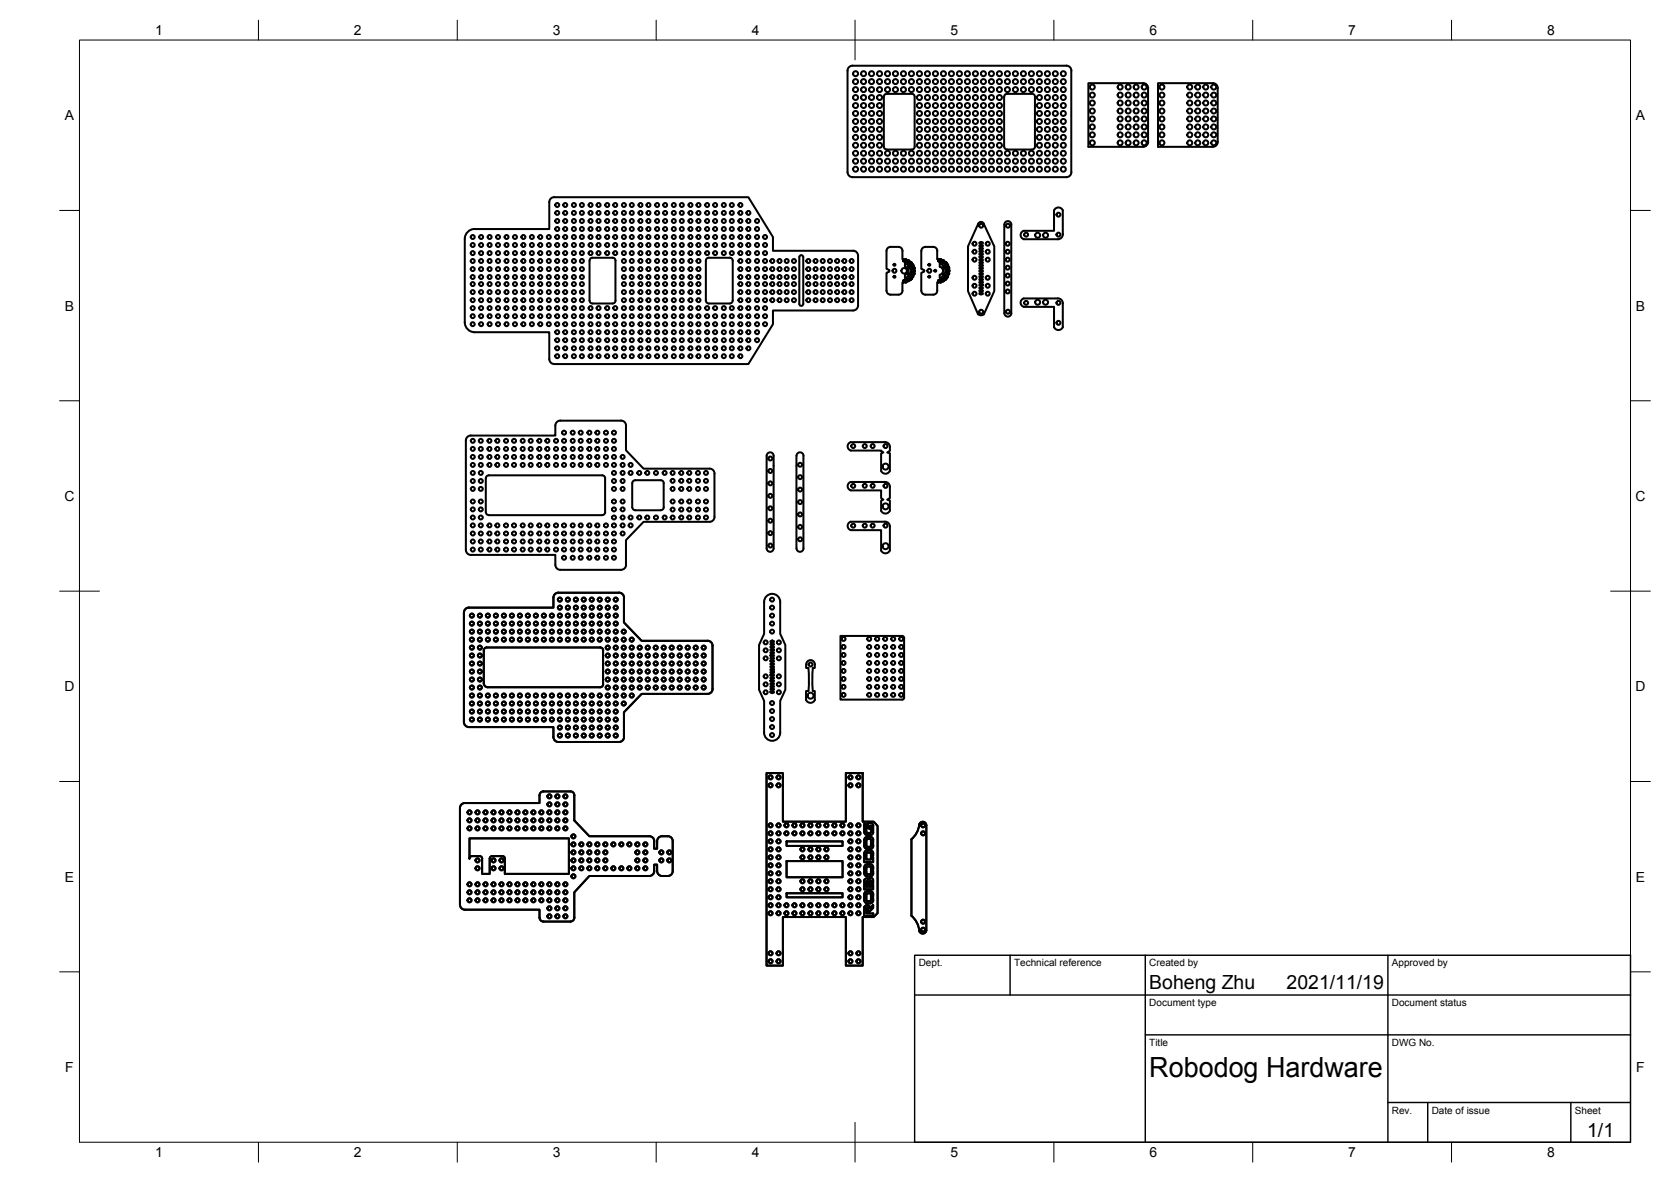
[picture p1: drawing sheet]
<svg xmlns="http://www.w3.org/2000/svg" width="420mm" height="297mm" viewBox="0 0 420 297" stroke-linecap="round" stroke-linejoin="round" font-family="sans-serif">
<defs><g id="words">
<text font-size="7" x="289" y="270.6">Robodog Hardware</text>
<g font-size="4.9">
<text x="289" y="248.5">Boheng Zhu</text>
<text x="323.5" y="248.5">2021/11/19</text>
<text x="399.1" y="285.7">1/1</text>
</g>
<g font-size="3.5">
<text x="39" y="8.8">1</text>
<text x="89" y="8.8">2</text>
<text x="139" y="8.8">3</text>
<text x="189" y="8.8">4</text>
<text x="239" y="8.8">5</text>
<text x="289" y="8.8">6</text>
<text x="339" y="8.8">7</text>
<text x="389" y="8.8">8</text>
<text x="16.3" y="30.2">A</text>
<text x="411.3" y="30.2">A</text>
<text x="16.3" y="78">B</text>
<text x="411.3" y="78">B</text>
<text x="16.2" y="125.9">C</text>
<text x="411.2" y="125.9">C</text>
<text x="16.2" y="173.7">D</text>
<text x="411.2" y="173.7">D</text>
<text x="16.3" y="221.6">E</text>
<text x="411.3" y="221.6">E</text>
<text x="16.4" y="269.4">F</text>
<text x="411.4" y="269.4">F</text>
<text x="39" y="290.8">1</text>
<text x="89" y="290.8">2</text>
<text x="139" y="290.8">3</text>
<text x="189" y="290.8">4</text>
<text x="239" y="290.8">5</text>
<text x="289" y="290.8">6</text>
<text x="339" y="290.8">7</text>
<text x="389" y="290.8">8</text>
</g>
<g font-size="2.5">
<text x="231" y="242.9">Dept.</text>
<text x="255" y="242.9">Technical reference</text>
<text x="289" y="242.9">Created by</text>
<text x="350" y="242.9">Approved by</text>
<text x="289" y="252.8">Document type</text>
<text x="350" y="252.8">Document status</text>
<text x="289" y="262.9">Title</text>
<text x="350" y="262.9">DWG No.</text>
<text x="350" y="279.9">Rev.</text>
<text x="360" y="279.9">Date of issue</text>
<text x="396" y="279.9">Sheet</text>
</g>
</g></defs>
<!-- layer: Visible -->
<g fill="none" stroke="#000" stroke-width=".51">
<path d="M213.1 17.8v25.5a1.26 1.26 0 0 0 1.3 1.2h53.7a1.26 1.26 0 0 0 1.3-1.2M214.4 16.5h53.7M214.4 16.5a1.26 1.26 0 0 0-1.3 1.3M268.1 16.5a1.26 1.26 0 0 1 1.3 1.3M269.4 17.8v25.5M222.4 23.8l.6-.2h6.2a.72 .72 0 0 1 .8 .7v12.5a.75 .75 0 0 1-.8 .8h-6.2a.75 .75 0 0 1-.8-.8v-12.5zM252.5 24.3v12.5M252.5 24.3a.72 .72 0 0 1 .7-.7h6.3a.72 .72 0 0 1 .7 .7v12.5a.75 .75 0 0 1-.7 .8h-6.3a.75 .75 0 0 1-.7-.8M287.4 20.9h-13.7v16h13.7M287.4 20.9a1.26 1.26 0 0 1 1.3 1.2M288.7 22.1v13.6M288.7 35.6a1.26 1.26 0 0 1-1.3 1.3"/>
<path d="M291.2 20.9h13.7a1.19 1.19 0 0 1 1.3 1.2v13.5a1.26 1.26 0 0 1-1.3 1.3h-13.7zM119.4 57.6h18.7v-6.8a1.26 1.26 0 0 1 1.3-1.3l48.8 .1 6.2 10v3.4h20.1M119.4 57.5a2.51 2.51 0 0 0-2.5 2.6v20.9a2.51 2.51 0 0 0 2.5 2.5h18.7v6.7M246.2 55.9l.5-.1 .6 .3 2.7 5.8v11.3l-2.6 5.7-.6 .3-.9-.3-2.5-5.7v-11.3zM252.8 55.8a.88 .88 0 0 1 1-.2 .88 .88 0 0 1 .5 .8v22.3a.89 .89 0 0 1-.9 .9 .89 .89 0 0 1-.9-.9v-22.3zM267.3 58.9a1.26 1.26 0 0 1-1.3 1.2h-8.6a1.09 1.09 0 0 1-.8-1 1.09 1.09 0 0 1 .8-1.1h7.6v-5.1a1.21 1.21 0 0 1 1.1-.8 1.21 1.21 0 0 1 1.1 .8v6M148.2 75.5v-10a.72 .72 0 0 1 .8-.7h5a.75 .75 0 0 1 .8 .7l-.1 10M148.2 75.5a.75 .75 0 0 0 .8 .8h5a.75 .75 0 0 0 .8-.8M177.5 75.5a.75 .75 0 0 0 .7 .8h5.3a.75 .75 0 0 0 .7-.8M177.5 75.5v-10a.75 .75 0 0 1 .7-.7h5.3a.72 .72 0 0 1 .7 .7v10M201 64.4a.5 .5 0 0 1 .6-.3 .5 .5 0 0 1 .4 .5v11.8a.5 .5 0 0 1-.5 .5 .5 .5 0 0 1-.5-.5zM214.5 63a1.26 1.26 0 0 1 1.3 1.3v12.5a1.26 1.26 0 0 1-1.3 1.2h-20.1v3.5l-6.2 10h-48.8a1.26 1.26 0 0 1-1.3-1.3"/>
<path d="M227.2 65.5l-.1-.4h-.2v-2a1.01 1.01 0 0 0-1-1.1h-2a1.01 1.01 0 0 0-1 1.1v4.5l.7 .4-.1 .3-.6 .3v4.4a1.01 1.01 0 0 0 1 1h2a.97 .97 0 0 0 1-.9v-2.1h.2l.1-.4M227.2 70.5v.1M227.2 65.5h.1M227.2 65.5l.3 .1M227.5 70.5v.1M227.5 70.5h-.3M227.5 70.6l.1 .2M227.5 65.6h.1M227.5 67l.5 .3 .5-.4-1-.7v.8M227.5 65.5v.1M227.5 65.5l.4-.3v.6h.2M227.6 65.4h-.1"/>
<path d="M227.6 70.8h.1M227.9 70.5h.1M227.9 70.4v.1M227.9 70.6v.3l-.3-.1M227.9 70.5v.1M228.1 70.3l.2 .2M228.1 70.3l-.2 .1M228.1 65.8h.1M228.1 70.3h.1M228.2 67.5l.5-.4 .2 1.1-.2 .8M228.2 67.5l.2 .5-.2 .6 .5 .4M228.3 65.6l-.2 .2"/>
<path d="M228.3 70.5v.1M228.3 65.5h.1M228.3 65.5l.3 .1-.1 .3M228.4 66l.3 .1M228.4 70.1h.1M228.5 70.1h.1M228.5 66h.1M228.5 70.1v.1M228.5 69.2l-1 .7v-.8l.5-.3 .5 .4M228.5 65.9h.1M228.5 70.2v.1M228.5 65.9v.1"/>
<path d="M228.5 70.4l.1 .1M228.5 70.3v.1M228.6 70.5l-.3 .1M228.6 70.5h.1M228.7 70h.1M228.7 66.1h.1M228.7 70l.1 .1M228.7 70l-.1-.1-.2 .2M228.8 70.1l.2 .1M228.8 70.1h.1M228.9 66l-.2 .1M228.9 70.1h.1"/>
<path d="M228.9 66h.1M228.9 66h.3M229 66.4v.3M229 69.7v.1M229 70.2h.1M229 66.4h.1M229 69.8h.1M229 69.5l-.1 .1 .1 .2M229 69.8l.2 .2M229.1 66.6h.1M229.1 69.8v.1M229.1 69.5h.1"/>
<path d="M229.1 69.9h.1M229.1 70h.1M229.2 66.1l-.2 .3M229.2 69.5l.1 .1M229.2 70l-.2 .2M229.2 66v.1M229.2 66.6h-.1M229.2 66.6h.1M229.3 67l.1 .2M229.3 69.1h.1M229.3 67h.1M229.3 69.1l.2 .2"/>
<path d="M229.3 66.6h-.1M229.3 66.6h.1M229.3 69.6h.1M229.3 69.6h.2M229.4 68.9l-.1 .2M229.4 69.2h.1M229.4 68.9h.1M229.4 67.2h.1M229.5 66.5l-.2 .1M229.5 66.5h.1M229.5 67.2h.1M229.5 69.6h.1"/>
<path d="M229.5 66.5l.1 .2-.3 .3M229.5 67.8l.5 .2v.1l-.5 .1M229.5 68.2l-.1 .3 .3 .1M229.5 69.3h.1M229.5 68.2h.1M229.5 67.2h.3l.1 .2M229.5 67.8h.1M229.5 69.3v.3M229.6 67.5l-.2 .1 .1 .2M229.6 67.5h.1M229.7 67.5h.1M229.8 68.7h.1"/>
<path d="M229.8 67.4l-.1 .1M229.9 67.4h-.1M229.9 68.7l-.4 .2M236 65.4l-.1-.3h-.3l.1-2a1.01 1.01 0 0 0-1-1.1h-2a1.04 1.04 0 0 0-1.1 1.1v4.5l.8 .4-.8 .6v4.5a1.04 1.04 0 0 0 1.1 .9h2a1.01 1.01 0 0 0 1-1l-.1-2h.3l.1-.3M236 65.4h.1M236 65.5v.1M236 65.6h.2M236 70.6h.1M236 65.4v.1M236 70.5v.1M236 70.6v.1M236.2 70.5h.1"/>
<path d="M236.2 70.5h-.2M236.2 70.6l.1 .1M236.2 70.5v.1M236.2 65.6h.1M236.3 65.5l-.1 .1M236.3 70.7h.1M236.3 67l.5 .3 .4-.4-.9-.7v.8M236.3 65.4h.1M236.3 65.4l.3-.2v.6h.2M236.3 70.7l.1 .1M236.3 70.7v.1M236.6 65.6h.1"/>
<path d="M236.6 70.5h.1M236.6 70.6v.3l-.2-.1M236.6 70.4v.2M236.8 70.3l-.2 .1M236.8 70.3h.1M236.9 70.3v.1M236.9 65.8h-.1M236.9 70.4h.1M236.9 70.4l.3 .2 .1-.1M237 67.5l.4-.4 .3 1.1-.3 .8M237 67.5l.1 .5-.1 .6 .4 .4M237 65.6l-.1 .2"/>
<path d="M237.1 65.6h.2v.2M237.1 65.6h-.1M237.1 70.6h.1M237.2 66l.2 .1M237.2 70.1h.1M237.2 66h.1M237.2 70.1v.1M237.2 70.2h.1M237.3 69.2l-1 .7v-.8l.5-.3 .4 .4M237.3 65.9l-.1 .1M237.3 70.2v.1M237.3 65.9h.1"/>
<path d="M237.3 70.2h.1M237.3 70.3h.1M237.3 70.4v.1M237.3 65.8v.1M237.3 70.3v.1M237.3 70.5h.1M237.5 70h.1M237.5 70l-.3 .1M237.5 70v.1M237.5 66l-.1 .1M237.5 70.1h.1M237.6 66l-.2 .1"/>
<path d="M237.6 66h.1M237.6 70.1l.1 .1M237.7 69.7h.1M237.7 66.4l.1 .3M237.7 70.2h.1M237.7 65.9l-.1 .1M237.7 69.7l.1 .1M237.7 65.9h.1M237.8 65.9l.1 .2M237.8 66.4h-.1M237.8 69.8h.1M237.8 69.5h.1"/>
<path d="M237.8 69.5l-.1 .2M237.8 69.8v.1M237.8 66.6v.1M237.8 66.6h.1M237.8 69.9l.1 .1M237.8 69.9h.1M237.9 66.2l-.1 .2M237.9 69.5h.1M237.9 66.1v.1M237.9 70l-.1 .2M237.9 70h.1M238 69.5h.1"/>
<path d="M238 67l.2 .2M238 66.6h.1M238 66.6h-.1M238 66.6l.4 .1-.2 .2M238 67h.1M238.1 67h-.1M238.2 66.9l-.1 .1M238.2 68.9l-.2 .2 .2 .1M238.2 69.2h.1M238.2 68.9h.1M238.2 66.9h.1M238.2 67.2h.1"/>
<path d="M238.2 67.2h.4v.2l-.3 .2M238.2 69.2l.1 .4-.4-.1M238.2 67.6v.3h.2M238.2 67.6h.1M238.2 68.5h.1M238.3 67.6h-.1M238.3 67.6h.1M238.3 68.5h.1M238.3 68.5l.1 .1M238.4 67.9h.1M238.4 68.6h.1M238.4 67.5h.1"/>
<path d="M238.4 67.9l.3 .2-.5 .1v.3M238.4 68.6l.2 .3h-.4M246.3 70.2l.4-.2 .4 .2v.1l-.4 .2-.4-.2zM246.3 63.1l.4-.2 .4 .2v.2l-.4 .1-.4-.1zM246.3 65.9l.4-.1 .4 .1v.2l-.4 .2-.4-.2zM246.3 71.6l.4-.2 .4 .2v.1l-.4 .2-.4-.2zM246.3 69.4l.4-.1 .4 .1v.2l-.4 .2-.4-.2zM246.3 68.7l.4-.1 .4 .1v.2l-.4 .2-.4-.2zM246.3 73l.4-.2 .4 .2v.2l-.4 .1-.4-.1zM246.3 70.9l.4-.2 .4 .2v.1l-.4 .2-.4-.2zM246.3 73.7l.4-.2 .4 .2v.2l-.4 .1-.4-.1zM246.3 61.7l.4-.2 .4 .2v.2l-.4 .1-.4-.1z"/>
<path d="M246.3 67.3l.4-.2 .4 .2v.2l-.4 .2-.4-.2zM246.3 60.9l.4-.1 .4 .1v.2l-.4 .2-.4-.2zM246.3 63.8l.4-.2 .4 .2v.2l-.4 .1-.4-.1zM246.3 64.5l.4-.2 .4 .2v.2l-.4 .1-.4-.1zM246.3 65.2l.4-.2 .4 .2v.2l-.4 .2-.4-.2zM246.3 68l.4-.1 .4 .1v.2l-.4 .2-.4-.2zM246.3 62.4l.4-.2 .4 .2v.2l-.4 .1-.4-.1zM246.3 66.6l.4-.2 .4 .2v.2l-.4 .2-.4-.2zM246.3 72.3l.4-.2 .4 .2v.2l-.4 .1-.4-.1zM256.8 75.4l.6-.4h8.6a1.23 1.23 0 0 1 1.2 1.2v6a1.21 1.21 0 0 1-1.1 .7 1.21 1.21 0 0 1-1.1-.7v-5.1h-7.6a1.12 1.12 0 0 1-.6-1.7zM139.6 107v2.5l-21.2-.1a1.26 1.26 0 0 0-1.3 1.3v27.5M140.9 105.7h15.2"/>
<path d="M140.9 105.7a1.26 1.26 0 0 0-1.3 1.3M156.2 105.7a1.26 1.26 0 0 1 1.2 1.3M157.4 107v6.2l4.4 4.6h16.6M178.4 117.8a1.26 1.26 0 0 1 1.3 1.2M179.6 119l.1 10.9a1.26 1.26 0 0 1-1.3 1.2h-16.6l-4.4 4.6v6.3a1.22 1.22 0 0 1-1.2 1.2h-15.3a1.26 1.26 0 0 1-1.3-1.3v-2.4h-21.2a1.26 1.26 0 0 1-1.3-1.3M193 113.9a.88 .88 0 0 1 1-.2 .88 .88 0 0 1 .5 .9v23.2a.88 .88 0 0 1-.9 .9 .88 .88 0 0 1-.8-.9v-23.2zM200.5 113.9a.88 .88 0 0 1 1-.2 .88 .88 0 0 1 .5 .9v23.2a.89 .89 0 0 1-.8 .9 .89 .89 0 0 1-.9-.9v-23.2zM222.5 111.1h-8.6a1.11 1.11 0 0 0-.8 1.1 1.11 1.11 0 0 0 .8 1h7.7l.5 .5-.5 .2v4.4M222.5 111.1a1.23 1.23 0 0 1 1.3 1.3v.9l-.7 .4 .7 .2v4.4M223.7 118.3a1.2 1.2 0 0 1-1 .7 1.2 1.2 0 0 1-1.2-.7M122.9 129.5h28.5M152.1 120.2v8.5"/>
<path d="M152.2 128.7a.75 .75 0 0 1-.8 .7M152.2 120.2a.75 .75 0 0 0-.8-.7h-28.5a.75 .75 0 0 0-.7 .7v8.5a.75 .75 0 0 0 .7 .7M159.2 120.9l.5-.2h6.4a.72 .72 0 0 1 .8 .7v6.1a.79 .79 0 0 1-.8 .7h-6.4a.75 .75 0 0 1-.7-.7v-6.1zM213.9 123.2h7.7v2l.5 .4-.5 .2v2.6M213.9 123.2a1.09 1.09 0 0 1-.8-1 1.09 1.09 0 0 1 .8-1.1h8.6a1.23 1.23 0 0 1 1.3 1.3v2.8l-.7 .4 .7 .2v2.5M222.5 131.1h-8.6a1.11 1.11 0 0 0-.8 1.1 1.11 1.11 0 0 0 .8 1h7.7v5.2M222.5 131.1a1.26 1.26 0 0 1 1.3 1.3M223.7 128.3a1.2 1.2 0 0 1-1 .8 1.2 1.2 0 0 1-1.2-.7M223.7 138.3a1.2 1.2 0 0 1-1 .8 1.2 1.2 0 0 1-1.2-.8M223.8 132.4v6M139.1 150.2v2.5h-21.2a1.26 1.26 0 0 0-1.3 1.3v27.5a1.26 1.26 0 0 0 1.3 1.2h21.2v2.5a1.26 1.26 0 0 0 1.3 1.3M140.4 149h15.2"/>
<path d="M140.4 148.9a1.26 1.26 0 0 0-1.3 1.3M155.6 148.9a1.26 1.26 0 0 1 1.3 1.3M156.9 150.2v6.2l4.4 4.6h16.6a1.23 1.23 0 0 1 1.3 1.3v10.8a1.26 1.26 0 0 1-1.3 1.3h-16.6l-4.4 4.6v6.2a1.22 1.22 0 0 1-1.3 1.3h-15.2M121.6 171.7a1.01 1.01 0 0 0 1.1 1h28.2a.75 .75 0 0 0 .8-.7M122.4 162.7h28.5M122.4 162.7a.75 .75 0 0 0-.8 .7v8.3M150.9 162.7a.75 .75 0 0 1 .8 .7M151.6 163.5v8.5M193.7 173.1l.5-.1 .4 .1v.2l-.4 .2-.5-.2zM193.7 167.5l.5-.2 .4 .2v.2l-.4 .1-.5-.1zM193.7 163.9l.5-.1 .4 .1v.2l-.4 .2-.5-.2zM193.7 161.8l.5-.1 .4 .1v.2l-.4 .2-.5-.2z"/>
<path d="M193.7 162.5l.5-.1 .4 .1v.2l-.4 .2-.5-.2zM193.7 173.8l.5-.1 .4 .1v.2l-.4 .2-.5-.2zM193.7 171.7l.5-.1 .4 .1v.2l-.4 .2-.5-.2zM193.7 171l.5-.2 .4 .2v.2l-.4 .2-.5-.2zM193.7 165.4l.5-.2 .4 .2v.2l-.4 .1-.5-.1zM193.7 166.8l.5-.2 .4 .2v.2l-.4 .1-.5-.1zM193.7 169.6l.5-.2 .4 .2v.2l-.4 .2-.5-.2zM193.7 170.3l.5-.2 .4 .2v.2l-.4 .2-.5-.2zM193.7 168.9l.5-.2 .4 .2v.2l-.4 .2-.5-.2zM193.7 172.4l.5-.1 .4 .1v.2l-.4 .2-.5-.2zM193.7 166.1l.5-.2 .4 .2v.2l-.4 .1-.5-.1zM193.7 168.2l.5-.2 .4 .2v.2l-.4 .1-.5-.1z"/>
<path d="M193.7 163.2l.5-.1 .4 .1v.2l-.4 .2-.5-.2zM193.7 164.7l.5-.2 .4 .2v.2l-.4 .1-.5-.1zM193.7 161.1l.5-.1 .4 .1v.2l-.4 .2-.5-.2zM202.7 167v.9h.5M202.7 167a1.09 1.09 0 0 1 1.1-1.1 1.09 1.09 0 0 1 1.1 1.1M203.3 167.9v5v.8h-.6v2.2M204.4 173.7h.5v2.2M204.4 167.8l-.2 2.9 .2 2.9M204.9 167v.9h-.5M204.9 175.9a1.2 1.2 0 0 1-1.1 .7 1.2 1.2 0 0 1-1.1-.7M227.3 160.3v15M227.4 160.3l-.3-.4-.3-.1h-15.5v16h15.6l.2-.1 .3-.4"/>
<path d="M192.1 184.2v-8.1l-1.2-2.8v-11.2l1.2-2.8v-8a2.02 2.02 0 0 1 2-2.1 2.02 2.02 0 0 1 2.1 2.1v8l1.3 2.8v11.2l-1.3 2.8v8.1M192.1 184.1a2.02 2.02 0 0 0 2.1 2.1 2.02 2.02 0 0 0 2-2.1M192.7 194.3h4.1v12.2h15.9v-12.2h4.2v12.2h2.8l1 1v22l-1 .9h-2.8v12.3h-4.2v-12.3h-15.9v12.3h-4.1zM121.2 215.8l-.3-.6-2.2-.1-.5 .2-.2 .5v-5.1h25v8.9h-16.1v-3.8M123.7 215.1h2.6l.5 .2 .2 .5M123.8 215.1l-.5 .2-.2 .5v3.8h-1.9v-3.8M166.5 210.1h1.4a1.26 1.26 0 0 1 1.3 1.3l-.1 7.5a1.22 1.22 0 0 1-1.2 1.2h-1.4M166.5 210.1a1.26 1.26 0 0 0-1.3 1.3v1.9h-.7v-1.9a1.23 1.23 0 0 0-1.3-1.3h-15l-3.8-3.9v-6.3a.97 .97 0 0 0-1-1h-6.7a.97 .97 0 0 0-1 1v1.9h-18.8a1.22 1.22 0 0 0-1.2 1.2v24.4a1.26 1.26 0 0 0 1.2 1.2h18.8v2a1.01 1.01 0 0 0 1 1h6.7a1.01 1.01 0 0 0 1-1v-6.4l3.8-4.1h15a1.26 1.26 0 0 0 1.3-1.2v-1.6h.7v1.6a1.26 1.26 0 0 0 1.3 1.2M197.8 211.4h14.1v1.2h-14.1zM197.8 216.4h14.1v4.1h-14.1zM217.3 211.1v.6h.5v-.6M217.3 218.9h.5v.6l.3 .2 .9-.1v-.7h.5v.6a.72 .72 0 0 1-.7 .7l-.7 .1a.79 .79 0 0 1-.8-.8z"/>
<path d="M217.3 215.4h.5v.6h1.2v-.6h.5v1.3h-2.2zM217.3 209.1a.75 .75 0 0 0 .8 .8h.7a.75 .75 0 0 0 .8-.8M217.5 217.4l.6-.2h.7a.72 .72 0 0 1 .7 .8v.6h-.5v-.8l-.9-.1-.3 .3v.6h-.5zM217.9 211l.2-.2h.7l.2 .2M218.1 213.7h.7M218.1 212.8h.7M218.1 213.7a.75 .75 0 0 0-.8 .7v.7h.5v-.7l.3-.2 .9 .1v.8h.5v-.7a.72 .72 0 0 0-.7-.7M218.1 212.8l-.3-.2v-.6h-.5a1.09 1.09 0 0 0 .5 1.3h1a.72 .72 0 0 0 .7-.7v-.6h-.5v.6l-.2 .2M219 209.1v-1.6h-.3v.8l-.5-.2v-1.3h.6a.75 .75 0 0 1 .8 .7l-.1 1.6M219 211.1v.6h.5v-.6M219 209.1l-.2 .2-.9-.1-.1-2.1-.5-.1v2.1M219.6 211a.75 .75 0 0 0-.8-.7h-.7a.75 .75 0 0 0-.8 .7"/>
<path d="M231.3 206.9a.9 .9 0 0 1 1-.3 .9 .9 0 0 1 .6 .8v26.4a.9 .9 0 0 1-.8 .8 .9 .9 0 0 1-.9-.6l-.5-1.8-.7-1.1-.8-1v-19.2a6.6 6.6 0 0 0 2.1-4zM197.8 224.5h14.1v1h-14.1zM217.3 222.3h.5v.6h.4v-.6h.4v.6h.5v-.6h.4v1.2h-2.2zM217.5 224.2l1.3-.2a.75 .75 0 0 1 .8 .7l-.1 .7h-.5v-.7l-.2-.2-.9 .1-.1 .8h-.5v-.7zM218.1 226.5h.7M218.1 226.4l-.3-.1v-.7h-.5v.6a.79 .79 0 0 0 .8 .8h.7a.72 .72 0 0 0 .7-.7v-.7h-.5v.7l-.2 .1M218.3 228.2l-.3-.2-.2 .2v1.4h1.8l-.1 .6h-2.2v-2.2a.72 .72 0 0 1 .9-.5 .72 .72 0 0 1 .5 .8l.8-.9v.8l-1.2 1.2v-1.2M218.4 221l-.4-.2-.6 .2-.1 1.1h.5l.1-.7 .3 .2M218.4 221a.6 .6 0 0 1 .6-.4 .6 .6 0 0 1 .5 .5M219.5 221.1v1h-.4v-.6l-.2-.3-.3 .3v.6h-.4v-.5"/>
<circle cx="215.1" cy="18.5" r=".62"/>
<circle cx="217.1" cy="18.5" r=".62"/>
<circle cx="219.1" cy="18.5" r=".62"/>
<circle cx="221.2" cy="18.5" r=".62"/>
<circle cx="223.2" cy="18.5" r=".62"/>
<circle cx="225.2" cy="18.5" r=".62"/>
<circle cx="227.2" cy="18.5" r=".62"/>
<circle cx="229.2" cy="18.5" r=".62"/>
<circle cx="231.2" cy="18.5" r=".62"/>
<circle cx="233.2" cy="18.5" r=".62"/>
<circle cx="235.2" cy="18.5" r=".62"/>
<circle cx="237.2" cy="18.5" r=".62"/>
<circle cx="239.2" cy="18.5" r=".62"/>
<circle cx="241.2" cy="18.5" r=".62"/>
<circle cx="243.3" cy="18.5" r=".62"/>
<circle cx="245.3" cy="18.5" r=".62"/>
<circle cx="247.3" cy="18.5" r=".62"/>
<circle cx="249.3" cy="18.5" r=".62"/>
<circle cx="251.3" cy="18.5" r=".62"/>
<circle cx="253.3" cy="18.5" r=".62"/>
<circle cx="255.3" cy="18.5" r=".62"/>
<circle cx="257.3" cy="18.5" r=".62"/>
<circle cx="259.3" cy="18.5" r=".62"/>
<circle cx="261.4" cy="18.5" r=".62"/>
<circle cx="263.4" cy="18.5" r=".62"/>
<circle cx="265.4" cy="18.5" r=".62"/>
<circle cx="267.4" cy="18.5" r=".62"/>
<circle cx="215.1" cy="30.5" r=".62"/>
<circle cx="215.1" cy="36.5" r=".62"/>
<circle cx="215.1" cy="34.5" r=".62"/>
<circle cx="215.1" cy="20.5" r=".62"/>
<circle cx="215.1" cy="26.5" r=".62"/>
<circle cx="215.1" cy="32.5" r=".62"/>
<circle cx="215.1" cy="24.5" r=".62"/>
<circle cx="215.1" cy="22.5" r=".62"/>
<circle cx="215.1" cy="28.5" r=".62"/>
<circle cx="215.1" cy="38.5" r=".62"/>
<circle cx="217.1" cy="24.5" r=".62"/>
<circle cx="217.1" cy="36.5" r=".62"/>
<circle cx="217.1" cy="22.5" r=".62"/>
<circle cx="217.1" cy="30.5" r=".62"/>
<circle cx="217.1" cy="34.5" r=".62"/>
<circle cx="217.1" cy="38.5" r=".62"/>
<circle cx="217.1" cy="32.5" r=".62"/>
<circle cx="217.1" cy="20.5" r=".62"/>
<circle cx="217.1" cy="28.5" r=".62"/>
<circle cx="217.1" cy="26.5" r=".62"/>
<circle cx="219.1" cy="20.5" r=".62"/>
<circle cx="219.1" cy="38.5" r=".62"/>
<circle cx="219.1" cy="34.5" r=".62"/>
<circle cx="219.1" cy="28.5" r=".62"/>
<circle cx="219.1" cy="32.5" r=".62"/>
<circle cx="219.1" cy="30.5" r=".62"/>
<circle cx="219.1" cy="36.5" r=".62"/>
<circle cx="219.1" cy="26.5" r=".62"/>
<circle cx="219.1" cy="24.5" r=".62"/>
<circle cx="219.1" cy="22.5" r=".62"/>
<circle cx="221.2" cy="34.5" r=".62"/>
<circle cx="221.2" cy="32.5" r=".62"/>
<circle cx="221.2" cy="24.5" r=".62"/>
<circle cx="221.2" cy="20.5" r=".62"/>
<circle cx="221.2" cy="38.5" r=".62"/>
<circle cx="221.2" cy="22.5" r=".62"/>
<circle cx="221.2" cy="28.5" r=".62"/>
<circle cx="221.2" cy="26.5" r=".62"/>
<circle cx="221.2" cy="36.5" r=".62"/>
<circle cx="221.2" cy="30.5" r=".62"/>
<circle cx="223.2" cy="20.5" r=".62"/>
<circle cx="223.2" cy="38.5" r=".62"/>
<circle cx="223.2" cy="22.5" r=".62"/>
<circle cx="225.2" cy="20.5" r=".62"/>
<circle cx="225.2" cy="38.5" r=".62"/>
<circle cx="225.2" cy="22.5" r=".62"/>
<circle cx="227.2" cy="38.5" r=".62"/>
<circle cx="227.2" cy="20.5" r=".62"/>
<circle cx="227.2" cy="22.5" r=".62"/>
<circle cx="229.2" cy="20.5" r=".62"/>
<circle cx="229.2" cy="22.5" r=".62"/>
<circle cx="229.2" cy="38.5" r=".62"/>
<circle cx="231.2" cy="34.5" r=".62"/>
<circle cx="231.2" cy="32.5" r=".62"/>
<circle cx="231.2" cy="28.5" r=".62"/>
<circle cx="231.2" cy="24.5" r=".62"/>
<circle cx="231.2" cy="36.5" r=".62"/>
<circle cx="231.2" cy="30.5" r=".62"/>
<circle cx="231.2" cy="20.5" r=".62"/>
<circle cx="231.2" cy="38.5" r=".62"/>
<circle cx="231.2" cy="26.5" r=".62"/>
<circle cx="231.2" cy="22.5" r=".62"/>
<circle cx="233.2" cy="24.5" r=".62"/>
<circle cx="233.2" cy="34.5" r=".62"/>
<circle cx="233.2" cy="32.5" r=".62"/>
<circle cx="233.2" cy="20.5" r=".62"/>
<circle cx="233.2" cy="26.5" r=".62"/>
<circle cx="233.2" cy="38.5" r=".62"/>
<circle cx="233.2" cy="28.5" r=".62"/>
<circle cx="233.2" cy="22.5" r=".62"/>
<circle cx="233.2" cy="30.5" r=".62"/>
<circle cx="233.2" cy="36.5" r=".62"/>
<circle cx="235.2" cy="20.5" r=".62"/>
<circle cx="235.2" cy="34.5" r=".62"/>
<circle cx="235.2" cy="32.5" r=".62"/>
<circle cx="235.2" cy="38.5" r=".62"/>
<circle cx="235.2" cy="28.5" r=".62"/>
<circle cx="235.2" cy="30.5" r=".62"/>
<circle cx="235.2" cy="22.5" r=".62"/>
<circle cx="235.2" cy="24.5" r=".62"/>
<circle cx="235.2" cy="36.5" r=".62"/>
<circle cx="235.2" cy="26.5" r=".62"/>
<circle cx="237.2" cy="38.5" r=".62"/>
<circle cx="237.2" cy="26.5" r=".62"/>
<circle cx="237.2" cy="24.5" r=".62"/>
<circle cx="237.2" cy="36.5" r=".62"/>
<circle cx="237.2" cy="30.5" r=".62"/>
<circle cx="237.2" cy="34.5" r=".62"/>
<circle cx="237.2" cy="28.5" r=".62"/>
<circle cx="237.2" cy="20.5" r=".62"/>
<circle cx="237.2" cy="22.5" r=".62"/>
<circle cx="237.2" cy="32.5" r=".62"/>
<circle cx="239.2" cy="34.5" r=".62"/>
<circle cx="239.2" cy="30.5" r=".62"/>
<circle cx="239.2" cy="32.5" r=".62"/>
<circle cx="239.2" cy="24.5" r=".62"/>
<circle cx="239.2" cy="28.5" r=".62"/>
<circle cx="239.2" cy="20.5" r=".62"/>
<circle cx="239.2" cy="36.5" r=".62"/>
<circle cx="239.2" cy="38.5" r=".62"/>
<circle cx="239.2" cy="22.5" r=".62"/>
<circle cx="239.2" cy="26.5" r=".62"/>
<circle cx="241.2" cy="38.5" r=".62"/>
<circle cx="241.2" cy="26.5" r=".62"/>
<circle cx="241.2" cy="20.5" r=".62"/>
<circle cx="241.2" cy="24.5" r=".62"/>
<circle cx="241.2" cy="30.5" r=".62"/>
<circle cx="241.2" cy="32.5" r=".62"/>
<circle cx="241.2" cy="28.5" r=".62"/>
<circle cx="241.2" cy="34.5" r=".62"/>
<circle cx="241.2" cy="36.5" r=".62"/>
<circle cx="241.2" cy="22.5" r=".62"/>
<circle cx="243.3" cy="24.5" r=".62"/>
<circle cx="243.3" cy="28.5" r=".62"/>
<circle cx="243.3" cy="34.5" r=".62"/>
<circle cx="243.3" cy="32.5" r=".62"/>
<circle cx="243.3" cy="20.5" r=".62"/>
<circle cx="243.3" cy="22.5" r=".62"/>
<circle cx="243.3" cy="26.5" r=".62"/>
<circle cx="243.3" cy="38.5" r=".62"/>
<circle cx="243.3" cy="36.5" r=".62"/>
<circle cx="243.3" cy="30.5" r=".62"/>
<circle cx="245.3" cy="26.5" r=".62"/>
<circle cx="245.3" cy="28.5" r=".62"/>
<circle cx="245.3" cy="30.5" r=".62"/>
<circle cx="245.3" cy="34.5" r=".62"/>
<circle cx="245.3" cy="20.5" r=".62"/>
<circle cx="245.3" cy="24.5" r=".62"/>
<circle cx="245.3" cy="36.5" r=".62"/>
<circle cx="245.3" cy="32.5" r=".62"/>
<circle cx="245.3" cy="38.5" r=".62"/>
<circle cx="245.3" cy="22.5" r=".62"/>
<circle cx="247.3" cy="24.5" r=".62"/>
<circle cx="247.3" cy="28.5" r=".62"/>
<circle cx="247.3" cy="34.5" r=".62"/>
<circle cx="247.3" cy="32.5" r=".62"/>
<circle cx="247.3" cy="20.5" r=".62"/>
<circle cx="247.3" cy="22.5" r=".62"/>
<circle cx="247.3" cy="26.5" r=".62"/>
<circle cx="247.3" cy="30.5" r=".62"/>
<circle cx="247.3" cy="38.5" r=".62"/>
<circle cx="247.3" cy="36.5" r=".62"/>
<circle cx="249.3" cy="28.5" r=".62"/>
<circle cx="249.3" cy="20.5" r=".62"/>
<circle cx="249.3" cy="24.5" r=".62"/>
<circle cx="249.3" cy="26.5" r=".62"/>
<circle cx="249.3" cy="34.5" r=".62"/>
<circle cx="249.3" cy="32.5" r=".62"/>
<circle cx="249.3" cy="30.5" r=".62"/>
<circle cx="249.3" cy="38.5" r=".62"/>
<circle cx="249.3" cy="36.5" r=".62"/>
<circle cx="249.3" cy="22.5" r=".62"/>
<circle cx="251.3" cy="26.5" r=".62"/>
<circle cx="251.3" cy="28.5" r=".62"/>
<circle cx="251.3" cy="20.5" r=".62"/>
<circle cx="251.3" cy="34.5" r=".62"/>
<circle cx="251.3" cy="38.5" r=".62"/>
<circle cx="251.3" cy="22.5" r=".62"/>
<circle cx="251.3" cy="24.5" r=".62"/>
<circle cx="251.3" cy="30.5" r=".62"/>
<circle cx="251.3" cy="36.5" r=".62"/>
<circle cx="251.3" cy="32.5" r=".62"/>
<circle cx="253.3" cy="20.5" r=".62"/>
<circle cx="253.3" cy="38.5" r=".62"/>
<circle cx="253.3" cy="22.5" r=".62"/>
<circle cx="255.3" cy="20.5" r=".62"/>
<circle cx="255.3" cy="38.5" r=".62"/>
<circle cx="255.3" cy="22.5" r=".62"/>
<circle cx="257.3" cy="22.5" r=".62"/>
<circle cx="257.3" cy="20.5" r=".62"/>
<circle cx="257.3" cy="38.5" r=".62"/>
<circle cx="259.3" cy="20.5" r=".62"/>
<circle cx="259.3" cy="38.5" r=".62"/>
<circle cx="259.3" cy="22.5" r=".62"/>
<circle cx="261.4" cy="22.5" r=".62"/>
<circle cx="261.4" cy="26.5" r=".62"/>
<circle cx="261.4" cy="34.5" r=".62"/>
<circle cx="261.4" cy="32.5" r=".62"/>
<circle cx="261.4" cy="36.5" r=".62"/>
<circle cx="261.4" cy="30.5" r=".62"/>
<circle cx="261.4" cy="38.5" r=".62"/>
<circle cx="261.4" cy="20.5" r=".62"/>
<circle cx="261.4" cy="28.5" r=".62"/>
<circle cx="261.4" cy="24.5" r=".62"/>
<circle cx="263.4" cy="30.5" r=".62"/>
<circle cx="263.4" cy="26.5" r=".62"/>
<circle cx="263.4" cy="36.5" r=".62"/>
<circle cx="263.4" cy="28.5" r=".62"/>
<circle cx="263.4" cy="24.5" r=".62"/>
<circle cx="263.4" cy="32.5" r=".62"/>
<circle cx="263.4" cy="22.5" r=".62"/>
<circle cx="263.4" cy="34.5" r=".62"/>
<circle cx="263.4" cy="38.5" r=".62"/>
<circle cx="263.4" cy="20.5" r=".62"/>
<circle cx="265.4" cy="20.5" r=".62"/>
<circle cx="265.4" cy="22.5" r=".62"/>
<circle cx="265.4" cy="28.5" r=".62"/>
<circle cx="265.4" cy="34.5" r=".62"/>
<circle cx="265.4" cy="38.5" r=".62"/>
<circle cx="265.4" cy="32.5" r=".62"/>
<circle cx="265.4" cy="26.5" r=".62"/>
<circle cx="265.4" cy="30.5" r=".62"/>
<circle cx="265.4" cy="36.5" r=".62"/>
<circle cx="265.4" cy="24.5" r=".62"/>
<circle cx="267.4" cy="38.5" r=".62"/>
<circle cx="267.4" cy="24.5" r=".62"/>
<circle cx="267.4" cy="28.5" r=".62"/>
<circle cx="267.4" cy="36.5" r=".62"/>
<circle cx="267.4" cy="22.5" r=".62"/>
<circle cx="267.4" cy="30.5" r=".62"/>
<circle cx="267.4" cy="20.5" r=".62"/>
<circle cx="267.4" cy="34.5" r=".62"/>
<circle cx="267.4" cy="26.5" r=".62"/>
<circle cx="267.4" cy="32.5" r=".62"/>
<circle cx="274.6" cy="21.9" r=".62"/>
<circle cx="274.6" cy="23.9" r=".62"/>
<circle cx="274.6" cy="27.9" r=".62"/>
<circle cx="274.6" cy="29.9" r=".62"/>
<circle cx="274.6" cy="31.9" r=".62"/>
<circle cx="274.6" cy="33.9" r=".62"/>
<circle cx="274.6" cy="25.9" r=".62"/>
<circle cx="274.6" cy="35.9" r=".62"/>
<circle cx="281.7" cy="21.9" r=".62"/>
<circle cx="281.7" cy="25.9" r=".62"/>
<circle cx="281.7" cy="27.9" r=".62"/>
<circle cx="281.7" cy="29.9" r=".62"/>
<circle cx="281.7" cy="35.9" r=".62"/>
<circle cx="281.7" cy="23.9" r=".62"/>
<circle cx="281.7" cy="31.9" r=".62"/>
<circle cx="281.7" cy="33.9" r=".62"/>
<circle cx="283.7" cy="29.9" r=".62"/>
<circle cx="283.7" cy="35.9" r=".62"/>
<circle cx="283.7" cy="25.9" r=".62"/>
<circle cx="283.7" cy="21.9" r=".62"/>
<circle cx="283.7" cy="23.9" r=".62"/>
<circle cx="283.7" cy="31.9" r=".62"/>
<circle cx="283.7" cy="33.9" r=".62"/>
<circle cx="283.7" cy="27.9" r=".62"/>
<circle cx="285.7" cy="25.9" r=".62"/>
<circle cx="285.7" cy="21.9" r=".62"/>
<circle cx="285.7" cy="27.9" r=".62"/>
<circle cx="285.7" cy="31.9" r=".62"/>
<circle cx="285.7" cy="33.9" r=".62"/>
<circle cx="285.7" cy="29.9" r=".62"/>
<circle cx="285.7" cy="23.9" r=".62"/>
<circle cx="285.7" cy="35.9" r=".62"/>
<circle cx="287.7" cy="21.9" r=".62"/>
<circle cx="287.7" cy="29.9" r=".62"/>
<circle cx="287.7" cy="25.9" r=".62"/>
<circle cx="287.7" cy="27.9" r=".62"/>
<circle cx="287.7" cy="35.9" r=".62"/>
<circle cx="287.7" cy="33.9" r=".62"/>
<circle cx="287.7" cy="31.9" r=".62"/>
<circle cx="287.7" cy="23.9" r=".62"/>
<circle cx="292.2" cy="29.9" r=".62"/>
<circle cx="292.2" cy="35.9" r=".62"/>
<circle cx="292.2" cy="21.9" r=".62"/>
<circle cx="292.2" cy="27.9" r=".62"/>
<circle cx="292.2" cy="25.9" r=".62"/>
<circle cx="292.2" cy="33.9" r=".62"/>
<circle cx="292.2" cy="23.9" r=".62"/>
<circle cx="292.2" cy="31.9" r=".62"/>
<circle cx="299.2" cy="29.9" r=".62"/>
<circle cx="299.2" cy="35.9" r=".62"/>
<circle cx="299.2" cy="25.9" r=".62"/>
<circle cx="299.2" cy="21.9" r=".62"/>
<circle cx="299.2" cy="27.9" r=".62"/>
<circle cx="299.2" cy="31.9" r=".62"/>
<circle cx="299.2" cy="33.9" r=".62"/>
<circle cx="299.2" cy="23.9" r=".62"/>
<circle cx="301.2" cy="31.9" r=".62"/>
<circle cx="301.2" cy="33.9" r=".62"/>
<circle cx="301.2" cy="21.9" r=".62"/>
<circle cx="301.2" cy="29.9" r=".62"/>
<circle cx="301.2" cy="27.9" r=".62"/>
<circle cx="301.2" cy="25.9" r=".62"/>
<circle cx="301.2" cy="23.9" r=".62"/>
<circle cx="301.2" cy="35.9" r=".62"/>
<circle cx="303.2" cy="21.9" r=".62"/>
<circle cx="303.2" cy="29.9" r=".62"/>
<circle cx="303.2" cy="23.9" r=".62"/>
<circle cx="303.2" cy="27.9" r=".62"/>
<circle cx="303.2" cy="25.9" r=".62"/>
<circle cx="303.2" cy="35.9" r=".62"/>
<circle cx="303.2" cy="33.9" r=".62"/>
<circle cx="303.2" cy="31.9" r=".62"/>
<circle cx="305.2" cy="25.9" r=".62"/>
<circle cx="305.2" cy="31.9" r=".62"/>
<circle cx="305.2" cy="33.9" r=".62"/>
<circle cx="305.2" cy="23.9" r=".62"/>
<circle cx="305.2" cy="21.9" r=".62"/>
<circle cx="305.2" cy="29.9" r=".62"/>
<circle cx="305.2" cy="27.9" r=".62"/>
<circle cx="305.2" cy="35.9" r=".62"/>
<circle cx="118.9" cy="59.6" r=".5"/>
<circle cx="121" cy="59.6" r=".5"/>
<circle cx="123.1" cy="59.6" r=".5"/>
<circle cx="125.2" cy="59.6" r=".5"/>
<circle cx="127.4" cy="59.6" r=".5"/>
<circle cx="129.5" cy="59.6" r=".5"/>
<circle cx="131.6" cy="59.6" r=".5"/>
<circle cx="133.7" cy="59.6" r=".5"/>
<circle cx="135.9" cy="59.6" r=".5"/>
<circle cx="138" cy="59.6" r=".5"/>
<circle cx="140.1" cy="59.6" r=".5"/>
<circle cx="140.1" cy="53.5" r=".5"/>
<circle cx="140.1" cy="51.5" r=".5"/>
<circle cx="140.1" cy="57.5" r=".5"/>
<circle cx="140.1" cy="55.5" r=".5"/>
<circle cx="142.1" cy="51.5" r=".5"/>
<circle cx="142.1" cy="53.5" r=".5"/>
<circle cx="142.1" cy="59.6" r=".5"/>
<circle cx="142.1" cy="57.5" r=".5"/>
<circle cx="142.1" cy="55.5" r=".5"/>
<circle cx="144.3" cy="55.5" r=".5"/>
<circle cx="144.3" cy="59.6" r=".5"/>
<circle cx="144.3" cy="51.5" r=".5"/>
<circle cx="144.3" cy="53.5" r=".5"/>
<circle cx="144.3" cy="57.5" r=".5"/>
<circle cx="146.3" cy="55.5" r=".5"/>
<circle cx="146.3" cy="57.5" r=".5"/>
<circle cx="146.3" cy="51.5" r=".5"/>
<circle cx="146.3" cy="53.5" r=".5"/>
<circle cx="146.3" cy="59.6" r=".5"/>
<circle cx="148.5" cy="55.5" r=".5"/>
<circle cx="148.5" cy="51.5" r=".5"/>
<circle cx="148.5" cy="57.5" r=".5"/>
<circle cx="148.5" cy="53.5" r=".5"/>
<circle cx="148.5" cy="59.6" r=".5"/>
<circle cx="150.5" cy="55.5" r=".5"/>
<circle cx="150.5" cy="59.6" r=".5"/>
<circle cx="150.5" cy="51.5" r=".5"/>
<circle cx="150.5" cy="57.5" r=".5"/>
<circle cx="150.5" cy="53.5" r=".5"/>
<circle cx="152.7" cy="55.5" r=".5"/>
<circle cx="152.7" cy="57.5" r=".5"/>
<circle cx="152.7" cy="59.6" r=".5"/>
<circle cx="152.7" cy="51.5" r=".5"/>
<circle cx="152.7" cy="53.5" r=".5"/>
<circle cx="154.7" cy="51.5" r=".5"/>
<circle cx="154.7" cy="53.5" r=".5"/>
<circle cx="154.7" cy="57.5" r=".5"/>
<circle cx="154.7" cy="55.5" r=".5"/>
<circle cx="154.7" cy="59.6" r=".5"/>
<circle cx="156.9" cy="59.6" r=".5"/>
<circle cx="156.9" cy="57.5" r=".5"/>
<circle cx="156.9" cy="55.5" r=".5"/>
<circle cx="156.9" cy="51.5" r=".5"/>
<circle cx="156.9" cy="53.5" r=".5"/>
<circle cx="158.9" cy="59.6" r=".5"/>
<circle cx="158.9" cy="51.5" r=".5"/>
<circle cx="158.9" cy="55.5" r=".5"/>
<circle cx="158.9" cy="57.5" r=".5"/>
<circle cx="158.9" cy="53.5" r=".5"/>
<circle cx="161" cy="53.5" r=".5"/>
<circle cx="161" cy="51.5" r=".5"/>
<circle cx="161" cy="57.5" r=".5"/>
<circle cx="161" cy="55.5" r=".5"/>
<circle cx="161" cy="59.6" r=".5"/>
<circle cx="163.1" cy="51.5" r=".5"/>
<circle cx="163.1" cy="53.5" r=".5"/>
<circle cx="163.1" cy="59.6" r=".5"/>
<circle cx="163.1" cy="55.5" r=".5"/>
<circle cx="163.1" cy="57.5" r=".5"/>
<circle cx="165.2" cy="51.5" r=".5"/>
<circle cx="165.2" cy="53.5" r=".5"/>
<circle cx="165.2" cy="55.5" r=".5"/>
<circle cx="165.2" cy="57.5" r=".5"/>
<circle cx="165.2" cy="59.6" r=".5"/>
<circle cx="167.2" cy="59.6" r=".5"/>
<circle cx="167.2" cy="57.5" r=".5"/>
<circle cx="167.2" cy="55.5" r=".5"/>
<circle cx="167.2" cy="51.5" r=".5"/>
<circle cx="167.2" cy="53.5" r=".5"/>
<circle cx="169.4" cy="59.6" r=".5"/>
<circle cx="169.4" cy="51.5" r=".5"/>
<circle cx="169.4" cy="53.5" r=".5"/>
<circle cx="169.4" cy="57.5" r=".5"/>
<circle cx="169.4" cy="55.5" r=".5"/>
<circle cx="171.4" cy="51.5" r=".5"/>
<circle cx="171.4" cy="59.6" r=".5"/>
<circle cx="171.4" cy="55.5" r=".5"/>
<circle cx="171.4" cy="57.5" r=".5"/>
<circle cx="171.4" cy="53.5" r=".5"/>
<circle cx="173.6" cy="57.5" r=".5"/>
<circle cx="173.6" cy="59.6" r=".5"/>
<circle cx="173.6" cy="55.5" r=".5"/>
<circle cx="173.6" cy="51.5" r=".5"/>
<circle cx="173.6" cy="53.5" r=".5"/>
<circle cx="175.6" cy="53.5" r=".5"/>
<circle cx="175.6" cy="57.5" r=".5"/>
<circle cx="175.6" cy="51.5" r=".5"/>
<circle cx="175.6" cy="59.6" r=".5"/>
<circle cx="175.6" cy="55.5" r=".5"/>
<circle cx="177.8" cy="53.5" r=".5"/>
<circle cx="177.8" cy="57.5" r=".5"/>
<circle cx="177.8" cy="51.5" r=".5"/>
<circle cx="177.8" cy="59.6" r=".5"/>
<circle cx="177.8" cy="55.5" r=".5"/>
<circle cx="179.8" cy="57.5" r=".5"/>
<circle cx="179.8" cy="53.5" r=".5"/>
<circle cx="179.8" cy="55.5" r=".5"/>
<circle cx="179.8" cy="51.5" r=".5"/>
<circle cx="179.8" cy="59.6" r=".5"/>
<circle cx="182" cy="59.6" r=".5"/>
<circle cx="182" cy="51.5" r=".5"/>
<circle cx="182" cy="55.5" r=".5"/>
<circle cx="182" cy="53.5" r=".5"/>
<circle cx="182" cy="57.5" r=".5"/>
<circle cx="184" cy="55.5" r=".5"/>
<circle cx="184" cy="57.5" r=".5"/>
<circle cx="184" cy="59.6" r=".5"/>
<circle cx="184" cy="51.5" r=".5"/>
<circle cx="184" cy="53.5" r=".5"/>
<circle cx="186.2" cy="59.6" r=".5"/>
<circle cx="186.2" cy="55.5" r=".5"/>
<circle cx="186.2" cy="51.5" r=".5"/>
<circle cx="186.2" cy="53.5" r=".5"/>
<circle cx="186.2" cy="57.5" r=".5"/>
<circle cx="188.2" cy="55.5" r=".5"/>
<circle cx="188.2" cy="59.6" r=".5"/>
<circle cx="188.2" cy="57.5" r=".5"/>
<circle cx="188.2" cy="53.5" r=".5"/>
<circle cx="190.4" cy="57.5" r=".5"/>
<circle cx="190.4" cy="55.5" r=".5"/>
<circle cx="190.4" cy="59.6" r=".5"/>
<circle cx="192.4" cy="59.6" r=".5"/>
<circle cx="215.1" cy="42.5" r=".62"/>
<circle cx="215.1" cy="40.5" r=".62"/>
<circle cx="217.1" cy="42.5" r=".62"/>
<circle cx="217.1" cy="40.5" r=".62"/>
<circle cx="219.1" cy="40.5" r=".62"/>
<circle cx="219.1" cy="42.5" r=".62"/>
<circle cx="221.2" cy="42.5" r=".62"/>
<circle cx="221.2" cy="40.5" r=".62"/>
<circle cx="223.2" cy="42.5" r=".62"/>
<circle cx="223.2" cy="40.5" r=".62"/>
<circle cx="225.2" cy="40.5" r=".62"/>
<circle cx="225.2" cy="42.5" r=".62"/>
<circle cx="227.2" cy="42.5" r=".62"/>
<circle cx="227.2" cy="40.5" r=".62"/>
<circle cx="229.2" cy="42.5" r=".62"/>
<circle cx="229.2" cy="40.5" r=".62"/>
<circle cx="231.2" cy="40.5" r=".62"/>
<circle cx="231.2" cy="42.5" r=".62"/>
<circle cx="233.2" cy="40.5" r=".62"/>
<circle cx="233.2" cy="42.5" r=".62"/>
<circle cx="235.2" cy="40.5" r=".62"/>
<circle cx="235.2" cy="42.5" r=".62"/>
<circle cx="237.2" cy="42.5" r=".62"/>
<circle cx="237.2" cy="40.5" r=".62"/>
<circle cx="239.2" cy="40.5" r=".62"/>
<circle cx="239.2" cy="42.5" r=".62"/>
<circle cx="241.2" cy="42.5" r=".62"/>
<circle cx="241.2" cy="40.5" r=".62"/>
<circle cx="243.3" cy="42.5" r=".62"/>
<circle cx="243.3" cy="40.5" r=".62"/>
<circle cx="245.3" cy="42.5" r=".62"/>
<circle cx="245.3" cy="40.5" r=".62"/>
<circle cx="246.7" cy="56.7" r=".5"/>
<circle cx="247.3" cy="42.5" r=".62"/>
<circle cx="247.3" cy="40.5" r=".62"/>
<circle cx="249.3" cy="40.5" r=".62"/>
<circle cx="249.3" cy="42.5" r=".62"/>
<circle cx="251.3" cy="42.5" r=".62"/>
<circle cx="251.3" cy="40.5" r=".62"/>
<circle cx="253.3" cy="40.5" r=".62"/>
<circle cx="253.3" cy="42.5" r=".62"/>
<circle cx="253.4" cy="56.7" r=".5"/>
<circle cx="255.3" cy="42.5" r=".62"/>
<circle cx="255.3" cy="40.5" r=".62"/>
<circle cx="257.3" cy="40.5" r=".62"/>
<circle cx="257.3" cy="42.5" r=".62"/>
<circle cx="258" cy="59" r=".5"/>
<circle cx="259.3" cy="40.5" r=".62"/>
<circle cx="259.3" cy="42.5" r=".62"/>
<circle cx="260.9" cy="59.1" r=".62"/>
<circle cx="261.4" cy="40.5" r=".62"/>
<circle cx="261.4" cy="42.5" r=".62"/>
<circle cx="262.9" cy="59.1" r=".62"/>
<circle cx="263.4" cy="42.5" r=".62"/>
<circle cx="263.4" cy="40.5" r=".62"/>
<circle cx="265.4" cy="40.5" r=".62"/>
<circle cx="265.4" cy="42.5" r=".62"/>
<circle cx="266.1" cy="54" r=".5"/>
<circle cx="266.1" cy="59" r=".5"/>
<circle cx="267.4" cy="40.5" r=".62"/>
<circle cx="267.4" cy="42.5" r=".62"/>
<circle cx="118.9" cy="71.4" r=".5"/>
<circle cx="118.9" cy="73.4" r=".5"/>
<circle cx="118.9" cy="75.4" r=".5"/>
<circle cx="118.9" cy="79.5" r=".5"/>
<circle cx="118.9" cy="65.6" r=".5"/>
<circle cx="118.9" cy="69.6" r=".5"/>
<circle cx="118.9" cy="77.4" r=".5"/>
<circle cx="118.9" cy="63.6" r=".5"/>
<circle cx="118.9" cy="61.6" r=".5"/>
<circle cx="118.9" cy="67.6" r=".5"/>
<circle cx="121" cy="71.4" r=".5"/>
<circle cx="121" cy="61.6" r=".5"/>
<circle cx="121" cy="63.6" r=".5"/>
<circle cx="121" cy="69.6" r=".5"/>
<circle cx="121" cy="75.4" r=".5"/>
<circle cx="121" cy="67.6" r=".5"/>
<circle cx="121" cy="77.4" r=".5"/>
<circle cx="121" cy="79.5" r=".5"/>
<circle cx="121" cy="65.6" r=".5"/>
<circle cx="121" cy="73.4" r=".5"/>
<circle cx="123.1" cy="69.6" r=".5"/>
<circle cx="123.1" cy="71.4" r=".5"/>
<circle cx="123.1" cy="79.5" r=".5"/>
<circle cx="123.1" cy="77.4" r=".5"/>
<circle cx="123.1" cy="61.6" r=".5"/>
<circle cx="123.1" cy="73.4" r=".5"/>
<circle cx="123.1" cy="75.4" r=".5"/>
<circle cx="123.1" cy="67.6" r=".5"/>
<circle cx="123.1" cy="63.6" r=".5"/>
<circle cx="123.1" cy="65.6" r=".5"/>
<circle cx="125.2" cy="65.6" r=".5"/>
<circle cx="125.2" cy="63.6" r=".5"/>
<circle cx="125.2" cy="77.4" r=".5"/>
<circle cx="125.2" cy="71.4" r=".5"/>
<circle cx="125.2" cy="73.4" r=".5"/>
<circle cx="125.2" cy="75.4" r=".5"/>
<circle cx="125.2" cy="61.6" r=".5"/>
<circle cx="125.2" cy="67.6" r=".5"/>
<circle cx="125.2" cy="69.6" r=".5"/>
<circle cx="125.2" cy="79.5" r=".5"/>
<circle cx="127.4" cy="63.6" r=".5"/>
<circle cx="127.4" cy="77.4" r=".5"/>
<circle cx="127.4" cy="67.6" r=".5"/>
<circle cx="127.4" cy="69.6" r=".5"/>
<circle cx="127.4" cy="71.4" r=".5"/>
<circle cx="127.4" cy="65.6" r=".5"/>
<circle cx="127.4" cy="73.4" r=".5"/>
<circle cx="127.4" cy="61.6" r=".5"/>
<circle cx="127.4" cy="75.4" r=".5"/>
<circle cx="127.4" cy="79.5" r=".5"/>
<circle cx="129.5" cy="75.4" r=".5"/>
<circle cx="129.5" cy="79.5" r=".5"/>
<circle cx="129.5" cy="65.6" r=".5"/>
<circle cx="129.5" cy="73.4" r=".5"/>
<circle cx="129.5" cy="69.6" r=".5"/>
<circle cx="129.5" cy="77.4" r=".5"/>
<circle cx="129.5" cy="61.6" r=".5"/>
<circle cx="129.5" cy="67.6" r=".5"/>
<circle cx="129.5" cy="63.6" r=".5"/>
<circle cx="129.5" cy="71.4" r=".5"/>
<circle cx="131.6" cy="73.4" r=".5"/>
<circle cx="131.6" cy="77.4" r=".5"/>
<circle cx="131.6" cy="67.6" r=".5"/>
<circle cx="131.6" cy="63.6" r=".5"/>
<circle cx="131.6" cy="75.4" r=".5"/>
<circle cx="131.6" cy="79.5" r=".5"/>
<circle cx="131.6" cy="65.6" r=".5"/>
<circle cx="131.6" cy="69.6" r=".5"/>
<circle cx="131.6" cy="61.6" r=".5"/>
<circle cx="131.6" cy="71.4" r=".5"/>
<circle cx="133.7" cy="69.6" r=".5"/>
<circle cx="133.7" cy="63.6" r=".5"/>
<circle cx="133.7" cy="77.4" r=".5"/>
<circle cx="133.7" cy="65.6" r=".5"/>
<circle cx="133.7" cy="79.5" r=".5"/>
<circle cx="133.7" cy="71.4" r=".5"/>
<circle cx="133.7" cy="67.6" r=".5"/>
<circle cx="133.7" cy="75.4" r=".5"/>
<circle cx="133.7" cy="73.4" r=".5"/>
<circle cx="133.7" cy="61.6" r=".5"/>
<circle cx="135.9" cy="69.6" r=".5"/>
<circle cx="135.9" cy="71.4" r=".5"/>
<circle cx="135.9" cy="73.4" r=".5"/>
<circle cx="135.9" cy="77.4" r=".5"/>
<circle cx="135.9" cy="65.6" r=".5"/>
<circle cx="135.9" cy="79.5" r=".5"/>
<circle cx="135.9" cy="67.6" r=".5"/>
<circle cx="135.9" cy="63.6" r=".5"/>
<circle cx="135.9" cy="75.4" r=".5"/>
<circle cx="135.9" cy="61.6" r=".5"/>
<circle cx="138" cy="79.5" r=".5"/>
<circle cx="138" cy="69.6" r=".5"/>
<circle cx="138" cy="71.4" r=".5"/>
<circle cx="138" cy="73.4" r=".5"/>
<circle cx="138" cy="65.6" r=".5"/>
<circle cx="138" cy="77.4" r=".5"/>
<circle cx="138" cy="75.4" r=".5"/>
<circle cx="138" cy="61.6" r=".5"/>
<circle cx="138" cy="67.6" r=".5"/>
<circle cx="138" cy="63.6" r=".5"/>
<circle cx="140.1" cy="79.5" r=".5"/>
<circle cx="140.1" cy="75.4" r=".5"/>
<circle cx="140.1" cy="65.6" r=".5"/>
<circle cx="140.1" cy="69.6" r=".5"/>
<circle cx="140.1" cy="67.6" r=".5"/>
<circle cx="140.1" cy="77.4" r=".5"/>
<circle cx="140.1" cy="73.4" r=".5"/>
<circle cx="140.1" cy="61.6" r=".5"/>
<circle cx="140.1" cy="71.4" r=".5"/>
<circle cx="140.1" cy="63.6" r=".5"/>
<circle cx="142.1" cy="69.6" r=".5"/>
<circle cx="142.1" cy="71.4" r=".5"/>
<circle cx="142.1" cy="65.6" r=".5"/>
<circle cx="142.1" cy="79.5" r=".5"/>
<circle cx="142.1" cy="73.4" r=".5"/>
<circle cx="142.1" cy="61.6" r=".5"/>
<circle cx="142.1" cy="63.6" r=".5"/>
<circle cx="142.1" cy="77.4" r=".5"/>
<circle cx="142.1" cy="75.4" r=".5"/>
<circle cx="142.1" cy="67.6" r=".5"/>
<circle cx="144.3" cy="69.6" r=".5"/>
<circle cx="144.3" cy="77.4" r=".5"/>
<circle cx="144.3" cy="65.6" r=".5"/>
<circle cx="144.3" cy="75.4" r=".5"/>
<circle cx="144.3" cy="63.6" r=".5"/>
<circle cx="144.3" cy="79.5" r=".5"/>
<circle cx="144.3" cy="73.4" r=".5"/>
<circle cx="144.3" cy="71.4" r=".5"/>
<circle cx="144.3" cy="61.6" r=".5"/>
<circle cx="144.3" cy="67.6" r=".5"/>
<circle cx="146.3" cy="69.6" r=".5"/>
<circle cx="146.3" cy="63.6" r=".5"/>
<circle cx="146.3" cy="77.4" r=".5"/>
<circle cx="146.3" cy="73.4" r=".5"/>
<circle cx="146.3" cy="71.4" r=".5"/>
<circle cx="146.3" cy="67.6" r=".5"/>
<circle cx="146.3" cy="65.6" r=".5"/>
<circle cx="146.3" cy="75.4" r=".5"/>
<circle cx="146.3" cy="79.5" r=".5"/>
<circle cx="146.3" cy="61.6" r=".5"/>
<circle cx="148.5" cy="77.4" r=".5"/>
<circle cx="148.5" cy="79.5" r=".5"/>
<circle cx="148.5" cy="61.6" r=".5"/>
<circle cx="148.5" cy="63.6" r=".5"/>
<circle cx="150.5" cy="61.6" r=".5"/>
<circle cx="150.5" cy="79.5" r=".5"/>
<circle cx="150.5" cy="63.6" r=".5"/>
<circle cx="150.5" cy="77.4" r=".5"/>
<circle cx="152.7" cy="77.4" r=".5"/>
<circle cx="152.7" cy="61.6" r=".5"/>
<circle cx="152.7" cy="63.6" r=".5"/>
<circle cx="152.7" cy="79.5" r=".5"/>
<circle cx="154.7" cy="77.4" r=".5"/>
<circle cx="154.7" cy="63.6" r=".5"/>
<circle cx="154.7" cy="61.6" r=".5"/>
<circle cx="154.7" cy="79.5" r=".5"/>
<circle cx="156.9" cy="79.5" r=".5"/>
<circle cx="156.9" cy="75.4" r=".5"/>
<circle cx="156.9" cy="73.4" r=".5"/>
<circle cx="156.9" cy="69.6" r=".5"/>
<circle cx="156.9" cy="67.6" r=".5"/>
<circle cx="156.9" cy="71.4" r=".5"/>
<circle cx="156.9" cy="61.6" r=".5"/>
<circle cx="156.9" cy="65.6" r=".5"/>
<circle cx="156.9" cy="77.4" r=".5"/>
<circle cx="156.9" cy="63.6" r=".5"/>
<circle cx="158.9" cy="67.6" r=".5"/>
<circle cx="158.9" cy="61.6" r=".5"/>
<circle cx="158.9" cy="77.4" r=".5"/>
<circle cx="158.9" cy="63.6" r=".5"/>
<circle cx="158.9" cy="69.6" r=".5"/>
<circle cx="158.9" cy="65.6" r=".5"/>
<circle cx="158.9" cy="73.4" r=".5"/>
<circle cx="158.9" cy="75.4" r=".5"/>
<circle cx="158.9" cy="79.5" r=".5"/>
<circle cx="158.9" cy="71.4" r=".5"/>
<circle cx="161" cy="69.6" r=".5"/>
<circle cx="161" cy="71.4" r=".5"/>
<circle cx="161" cy="77.4" r=".5"/>
<circle cx="161" cy="63.6" r=".5"/>
<circle cx="161" cy="67.6" r=".5"/>
<circle cx="161" cy="61.6" r=".5"/>
<circle cx="161" cy="65.6" r=".5"/>
<circle cx="161" cy="79.5" r=".5"/>
<circle cx="161" cy="73.4" r=".5"/>
<circle cx="161" cy="75.4" r=".5"/>
<circle cx="163.1" cy="69.6" r=".5"/>
<circle cx="163.1" cy="71.4" r=".5"/>
<circle cx="163.1" cy="67.6" r=".5"/>
<circle cx="163.1" cy="77.4" r=".5"/>
<circle cx="163.1" cy="63.6" r=".5"/>
<circle cx="163.1" cy="79.5" r=".5"/>
<circle cx="163.1" cy="61.6" r=".5"/>
<circle cx="163.1" cy="65.6" r=".5"/>
<circle cx="163.1" cy="73.4" r=".5"/>
<circle cx="163.1" cy="75.4" r=".5"/>
<circle cx="165.2" cy="69.6" r=".5"/>
<circle cx="165.2" cy="71.4" r=".5"/>
<circle cx="165.2" cy="79.5" r=".5"/>
<circle cx="165.2" cy="61.6" r=".5"/>
<circle cx="165.2" cy="73.4" r=".5"/>
<circle cx="165.2" cy="67.6" r=".5"/>
<circle cx="165.2" cy="63.6" r=".5"/>
<circle cx="165.2" cy="65.6" r=".5"/>
<circle cx="165.2" cy="77.4" r=".5"/>
<circle cx="165.2" cy="75.4" r=".5"/>
<circle cx="167.2" cy="75.4" r=".5"/>
<circle cx="167.2" cy="79.5" r=".5"/>
<circle cx="167.2" cy="65.6" r=".5"/>
<circle cx="167.2" cy="73.4" r=".5"/>
<circle cx="167.2" cy="71.4" r=".5"/>
<circle cx="167.2" cy="61.6" r=".5"/>
<circle cx="167.2" cy="63.6" r=".5"/>
<circle cx="167.2" cy="77.4" r=".5"/>
<circle cx="167.2" cy="67.6" r=".5"/>
<circle cx="167.2" cy="69.6" r=".5"/>
<circle cx="169.4" cy="79.5" r=".5"/>
<circle cx="169.4" cy="73.4" r=".5"/>
<circle cx="169.4" cy="77.4" r=".5"/>
<circle cx="169.4" cy="67.6" r=".5"/>
<circle cx="169.4" cy="71.4" r=".5"/>
<circle cx="169.4" cy="63.6" r=".5"/>
<circle cx="169.4" cy="75.4" r=".5"/>
<circle cx="169.4" cy="65.6" r=".5"/>
<circle cx="169.4" cy="69.6" r=".5"/>
<circle cx="169.4" cy="61.6" r=".5"/>
<circle cx="171.4" cy="79.5" r=".5"/>
<circle cx="171.4" cy="73.4" r=".5"/>
<circle cx="171.4" cy="61.6" r=".5"/>
<circle cx="171.4" cy="65.6" r=".5"/>
<circle cx="171.4" cy="67.6" r=".5"/>
<circle cx="171.4" cy="75.4" r=".5"/>
<circle cx="171.4" cy="63.6" r=".5"/>
<circle cx="171.4" cy="77.4" r=".5"/>
<circle cx="171.4" cy="71.4" r=".5"/>
<circle cx="171.4" cy="69.6" r=".5"/>
<circle cx="173.6" cy="61.6" r=".5"/>
<circle cx="173.6" cy="79.5" r=".5"/>
<circle cx="173.6" cy="67.6" r=".5"/>
<circle cx="173.6" cy="73.4" r=".5"/>
<circle cx="173.6" cy="77.4" r=".5"/>
<circle cx="173.6" cy="63.6" r=".5"/>
<circle cx="173.6" cy="71.4" r=".5"/>
<circle cx="173.6" cy="75.4" r=".5"/>
<circle cx="173.6" cy="69.6" r=".5"/>
<circle cx="173.6" cy="65.6" r=".5"/>
<circle cx="175.6" cy="65.6" r=".5"/>
<circle cx="175.6" cy="75.4" r=".5"/>
<circle cx="175.6" cy="71.4" r=".5"/>
<circle cx="175.6" cy="73.4" r=".5"/>
<circle cx="175.6" cy="69.6" r=".5"/>
<circle cx="175.6" cy="61.6" r=".5"/>
<circle cx="175.6" cy="63.6" r=".5"/>
<circle cx="175.6" cy="67.6" r=".5"/>
<circle cx="175.6" cy="79.5" r=".5"/>
<circle cx="175.6" cy="77.4" r=".5"/>
<circle cx="177.8" cy="63.6" r=".5"/>
<circle cx="177.8" cy="61.6" r=".5"/>
<circle cx="177.8" cy="79.5" r=".5"/>
<circle cx="177.8" cy="77.4" r=".5"/>
<circle cx="179.8" cy="61.6" r=".5"/>
<circle cx="179.8" cy="63.6" r=".5"/>
<circle cx="179.8" cy="77.4" r=".5"/>
<circle cx="179.8" cy="79.5" r=".5"/>
<circle cx="182" cy="77.4" r=".5"/>
<circle cx="182" cy="63.6" r=".5"/>
<circle cx="182" cy="79.5" r=".5"/>
<circle cx="182" cy="61.6" r=".5"/>
<circle cx="184" cy="77.4" r=".5"/>
<circle cx="184" cy="61.6" r=".5"/>
<circle cx="184" cy="63.6" r=".5"/>
<circle cx="184" cy="79.5" r=".5"/>
<circle cx="186.2" cy="71.4" r=".5"/>
<circle cx="186.2" cy="69.6" r=".5"/>
<circle cx="186.2" cy="77.4" r=".5"/>
<circle cx="186.2" cy="63.6" r=".5"/>
<circle cx="186.2" cy="67.6" r=".5"/>
<circle cx="186.2" cy="73.4" r=".5"/>
<circle cx="186.2" cy="65.6" r=".5"/>
<circle cx="186.2" cy="79.5" r=".5"/>
<circle cx="186.2" cy="61.6" r=".5"/>
<circle cx="186.2" cy="75.4" r=".5"/>
<circle cx="188.2" cy="71.4" r=".5"/>
<circle cx="188.2" cy="69.6" r=".5"/>
<circle cx="188.2" cy="73.4" r=".5"/>
<circle cx="188.2" cy="77.4" r=".5"/>
<circle cx="188.2" cy="61.6" r=".5"/>
<circle cx="188.2" cy="63.6" r=".5"/>
<circle cx="188.2" cy="67.6" r=".5"/>
<circle cx="188.2" cy="65.6" r=".5"/>
<circle cx="188.2" cy="75.4" r=".5"/>
<circle cx="188.2" cy="79.5" r=".5"/>
<circle cx="190.4" cy="61.6" r=".5"/>
<circle cx="190.4" cy="63.6" r=".5"/>
<circle cx="190.4" cy="67.6" r=".5"/>
<circle cx="190.4" cy="71.4" r=".5"/>
<circle cx="190.4" cy="69.6" r=".5"/>
<circle cx="190.4" cy="77.4" r=".5"/>
<circle cx="190.4" cy="73.4" r=".5"/>
<circle cx="190.4" cy="65.6" r=".5"/>
<circle cx="190.4" cy="75.4" r=".5"/>
<circle cx="190.4" cy="79.5" r=".5"/>
<circle cx="192.4" cy="67.6" r=".5"/>
<circle cx="192.4" cy="61.6" r=".5"/>
<circle cx="192.4" cy="77.4" r=".5"/>
<circle cx="192.4" cy="71.4" r=".5"/>
<circle cx="192.4" cy="69.6" r=".5"/>
<circle cx="192.4" cy="65.6" r=".5"/>
<circle cx="192.4" cy="75.4" r=".5"/>
<circle cx="192.4" cy="63.6" r=".5"/>
<circle cx="192.4" cy="79.5" r=".5"/>
<circle cx="192.4" cy="73.4" r=".5"/>
<circle cx="194.2" cy="69.6" r=".5"/>
<circle cx="194.2" cy="71.4" r=".5"/>
<circle cx="194.2" cy="73.4" r=".5"/>
<circle cx="194.2" cy="67.6" r=".5"/>
<circle cx="194.2" cy="65.6" r=".5"/>
<circle cx="194.2" cy="75.4" r=".5"/>
<circle cx="196" cy="71.4" r=".5"/>
<circle cx="196" cy="67.6" r=".5"/>
<circle cx="196" cy="69.6" r=".5"/>
<circle cx="196" cy="73.4" r=".5"/>
<circle cx="196" cy="65.6" r=".5"/>
<circle cx="196" cy="75.4" r=".5"/>
<circle cx="197.8" cy="69.6" r=".5"/>
<circle cx="197.8" cy="73.4" r=".5"/>
<circle cx="197.8" cy="75.4" r=".5"/>
<circle cx="197.8" cy="65.6" r=".5"/>
<circle cx="197.8" cy="71.4" r=".5"/>
<circle cx="197.8" cy="67.6" r=".5"/>
<circle cx="199.6" cy="67.6" r=".5"/>
<circle cx="199.6" cy="73.4" r=".5"/>
<circle cx="199.6" cy="69.6" r=".5"/>
<circle cx="199.6" cy="65.6" r=".5"/>
<circle cx="199.6" cy="71.4" r=".5"/>
<circle cx="199.6" cy="75.4" r=".5"/>
<circle cx="203.3" cy="67.6" r=".5"/>
<circle cx="203.3" cy="73.4" r=".5"/>
<circle cx="203.3" cy="69.6" r=".5"/>
<circle cx="203.3" cy="65.6" r=".5"/>
<circle cx="203.3" cy="71.4" r=".5"/>
<circle cx="203.3" cy="75.4" r=".5"/>
<circle cx="205.1" cy="67.6" r=".5"/>
<circle cx="205.1" cy="65.6" r=".5"/>
<circle cx="205.1" cy="69.6" r=".5"/>
<circle cx="205.1" cy="71.4" r=".5"/>
<circle cx="205.1" cy="73.4" r=".5"/>
<circle cx="205.1" cy="75.4" r=".5"/>
<circle cx="206.9" cy="67.6" r=".5"/>
<circle cx="206.9" cy="65.6" r=".5"/>
<circle cx="206.9" cy="69.6" r=".5"/>
<circle cx="206.9" cy="75.4" r=".5"/>
<circle cx="206.9" cy="71.4" r=".5"/>
<circle cx="206.9" cy="73.4" r=".5"/>
<circle cx="208.7" cy="65.6" r=".5"/>
<circle cx="208.7" cy="71.4" r=".5"/>
<circle cx="208.7" cy="69.6" r=".5"/>
<circle cx="208.7" cy="75.4" r=".5"/>
<circle cx="208.7" cy="73.4" r=".5"/>
<circle cx="208.7" cy="67.6" r=".5"/>
<circle cx="210.5" cy="69.6" r=".5"/>
<circle cx="210.5" cy="71.4" r=".5"/>
<circle cx="210.5" cy="73.4" r=".5"/>
<circle cx="210.5" cy="65.6" r=".5"/>
<circle cx="210.5" cy="67.6" r=".5"/>
<circle cx="210.5" cy="75.4" r=".5"/>
<circle cx="212.3" cy="73.4" r=".5"/>
<circle cx="212.3" cy="65.6" r=".5"/>
<circle cx="212.3" cy="69.6" r=".5"/>
<circle cx="212.3" cy="71.4" r=".5"/>
<circle cx="212.3" cy="67.6" r=".5"/>
<circle cx="212.3" cy="75.4" r=".5"/>
<circle cx="214.1" cy="69.6" r=".5"/>
<circle cx="214.1" cy="71.4" r=".5"/>
<circle cx="214.1" cy="73.4" r=".5"/>
<circle cx="214.1" cy="67.6" r=".5"/>
<circle cx="214.1" cy="65.6" r=".5"/>
<circle cx="214.1" cy="75.4" r=".5"/>
<circle cx="224.9" cy="69.6" r=".24"/>
<circle cx="224.9" cy="66.5" r=".24"/>
<circle cx="224.9" cy="68" r=".5"/>
<circle cx="227.3" cy="68" r=".69"/>
<circle cx="233.7" cy="69.6" r=".24"/>
<circle cx="233.7" cy="66.5" r=".24"/>
<circle cx="233.7" cy="68" r=".5"/>
<circle cx="235.2" cy="68" r=".24"/>
<circle cx="245" cy="69.8" r=".5"/>
<circle cx="245" cy="71.8" r=".5"/>
<circle cx="245" cy="63.3" r=".5"/>
<circle cx="245" cy="65.3" r=".5"/>
<circle cx="245" cy="73.8" r=".5"/>
<circle cx="245" cy="61.3" r=".5"/>
<circle cx="246.7" cy="78.3" r=".5"/>
<circle cx="248.4" cy="65.3" r=".5"/>
<circle cx="248.4" cy="71.8" r=".5"/>
<circle cx="248.4" cy="61.3" r=".5"/>
<circle cx="248.4" cy="63.3" r=".5"/>
<circle cx="248.4" cy="73.8" r=".5"/>
<circle cx="248.4" cy="69.8" r=".5"/>
<circle cx="253.4" cy="69.3" r=".5"/>
<circle cx="253.4" cy="67.3" r=".5"/>
<circle cx="253.4" cy="63.3" r=".5"/>
<circle cx="253.4" cy="71.3" r=".5"/>
<circle cx="253.4" cy="65.3" r=".5"/>
<circle cx="253.4" cy="61.3" r=".5"/>
<circle cx="253.4" cy="73.3" r=".5"/>
<circle cx="253.4" cy="78.3" r=".5"/>
<circle cx="258" cy="76.1" r=".5"/>
<circle cx="260.9" cy="76" r=".62"/>
<circle cx="262.9" cy="76" r=".62"/>
<circle cx="266.1" cy="76.1" r=".5"/>
<circle cx="118.9" cy="81.5" r=".5"/>
<circle cx="121" cy="81.5" r=".5"/>
<circle cx="123.1" cy="81.5" r=".5"/>
<circle cx="125.2" cy="81.5" r=".5"/>
<circle cx="127.4" cy="81.5" r=".5"/>
<circle cx="129.5" cy="81.5" r=".5"/>
<circle cx="131.6" cy="81.5" r=".5"/>
<circle cx="133.7" cy="81.5" r=".5"/>
<circle cx="135.9" cy="81.5" r=".5"/>
<circle cx="138" cy="81.5" r=".5"/>
<circle cx="140.1" cy="87.5" r=".5"/>
<circle cx="140.1" cy="81.5" r=".5"/>
<circle cx="140.1" cy="89.5" r=".5"/>
<circle cx="140.1" cy="85.5" r=".5"/>
<circle cx="140.1" cy="83.5" r=".5"/>
<circle cx="142.1" cy="83.5" r=".5"/>
<circle cx="142.1" cy="89.5" r=".5"/>
<circle cx="142.1" cy="85.5" r=".5"/>
<circle cx="142.1" cy="81.5" r=".5"/>
<circle cx="142.1" cy="87.5" r=".5"/>
<circle cx="144.3" cy="87.5" r=".5"/>
<circle cx="144.3" cy="81.5" r=".5"/>
<circle cx="144.3" cy="89.5" r=".5"/>
<circle cx="144.3" cy="85.5" r=".5"/>
<circle cx="144.3" cy="83.5" r=".5"/>
<circle cx="146.3" cy="87.5" r=".5"/>
<circle cx="146.3" cy="89.5" r=".5"/>
<circle cx="146.3" cy="85.5" r=".5"/>
<circle cx="146.3" cy="81.5" r=".5"/>
<circle cx="146.3" cy="83.5" r=".5"/>
<circle cx="148.5" cy="81.5" r=".5"/>
<circle cx="148.5" cy="85.5" r=".5"/>
<circle cx="148.5" cy="87.5" r=".5"/>
<circle cx="148.5" cy="89.5" r=".5"/>
<circle cx="148.5" cy="83.5" r=".5"/>
<circle cx="150.5" cy="85.5" r=".5"/>
<circle cx="150.5" cy="81.5" r=".5"/>
<circle cx="150.5" cy="87.5" r=".5"/>
<circle cx="150.5" cy="89.5" r=".5"/>
<circle cx="150.5" cy="83.5" r=".5"/>
<circle cx="152.7" cy="83.5" r=".5"/>
<circle cx="152.7" cy="81.5" r=".5"/>
<circle cx="152.7" cy="87.5" r=".5"/>
<circle cx="152.7" cy="85.5" r=".5"/>
<circle cx="152.7" cy="89.5" r=".5"/>
<circle cx="154.7" cy="85.5" r=".5"/>
<circle cx="154.7" cy="83.5" r=".5"/>
<circle cx="154.7" cy="89.5" r=".5"/>
<circle cx="154.7" cy="81.5" r=".5"/>
<circle cx="154.7" cy="87.5" r=".5"/>
<circle cx="156.9" cy="81.5" r=".5"/>
<circle cx="156.9" cy="83.5" r=".5"/>
<circle cx="156.9" cy="87.5" r=".5"/>
<circle cx="156.9" cy="85.5" r=".5"/>
<circle cx="156.9" cy="89.5" r=".5"/>
<circle cx="158.9" cy="89.5" r=".5"/>
<circle cx="158.9" cy="85.5" r=".5"/>
<circle cx="158.9" cy="81.5" r=".5"/>
<circle cx="158.9" cy="87.5" r=".5"/>
<circle cx="158.9" cy="83.5" r=".5"/>
<circle cx="161" cy="83.5" r=".5"/>
<circle cx="161" cy="85.5" r=".5"/>
<circle cx="161" cy="89.5" r=".5"/>
<circle cx="161" cy="81.5" r=".5"/>
<circle cx="161" cy="87.5" r=".5"/>
<circle cx="163.1" cy="83.5" r=".5"/>
<circle cx="163.1" cy="85.5" r=".5"/>
<circle cx="163.1" cy="89.5" r=".5"/>
<circle cx="163.1" cy="81.5" r=".5"/>
<circle cx="163.1" cy="87.5" r=".5"/>
<circle cx="165.2" cy="85.5" r=".5"/>
<circle cx="165.2" cy="83.5" r=".5"/>
<circle cx="165.2" cy="89.5" r=".5"/>
<circle cx="165.2" cy="87.5" r=".5"/>
<circle cx="165.2" cy="81.5" r=".5"/>
<circle cx="167.2" cy="81.5" r=".5"/>
<circle cx="167.2" cy="89.5" r=".5"/>
<circle cx="167.2" cy="87.5" r=".5"/>
<circle cx="167.2" cy="83.5" r=".5"/>
<circle cx="167.2" cy="85.5" r=".5"/>
<circle cx="169.4" cy="87.5" r=".5"/>
<circle cx="169.4" cy="89.5" r=".5"/>
<circle cx="169.4" cy="83.5" r=".5"/>
<circle cx="169.4" cy="85.5" r=".5"/>
<circle cx="169.4" cy="81.5" r=".5"/>
<circle cx="171.4" cy="87.5" r=".5"/>
<circle cx="171.4" cy="89.5" r=".5"/>
<circle cx="171.4" cy="83.5" r=".5"/>
<circle cx="171.4" cy="85.5" r=".5"/>
<circle cx="171.4" cy="81.5" r=".5"/>
<circle cx="173.6" cy="87.5" r=".5"/>
<circle cx="173.6" cy="81.5" r=".5"/>
<circle cx="173.6" cy="83.5" r=".5"/>
<circle cx="173.6" cy="89.5" r=".5"/>
<circle cx="173.6" cy="85.5" r=".5"/>
<circle cx="175.6" cy="85.5" r=".5"/>
<circle cx="175.6" cy="81.5" r=".5"/>
<circle cx="175.6" cy="83.5" r=".5"/>
<circle cx="175.6" cy="87.5" r=".5"/>
<circle cx="175.6" cy="89.5" r=".5"/>
<circle cx="177.8" cy="85.5" r=".5"/>
<circle cx="177.8" cy="83.5" r=".5"/>
<circle cx="177.8" cy="81.5" r=".5"/>
<circle cx="177.8" cy="87.5" r=".5"/>
<circle cx="177.8" cy="89.5" r=".5"/>
<circle cx="179.8" cy="85.5" r=".5"/>
<circle cx="179.8" cy="87.5" r=".5"/>
<circle cx="179.8" cy="81.5" r=".5"/>
<circle cx="179.8" cy="83.5" r=".5"/>
<circle cx="179.8" cy="89.5" r=".5"/>
<circle cx="182" cy="89.5" r=".5"/>
<circle cx="182" cy="81.5" r=".5"/>
<circle cx="182" cy="83.5" r=".5"/>
<circle cx="182" cy="85.5" r=".5"/>
<circle cx="182" cy="87.5" r=".5"/>
<circle cx="184" cy="89.5" r=".5"/>
<circle cx="184" cy="83.5" r=".5"/>
<circle cx="184" cy="87.5" r=".5"/>
<circle cx="184" cy="85.5" r=".5"/>
<circle cx="184" cy="81.5" r=".5"/>
<circle cx="186.2" cy="85.5" r=".5"/>
<circle cx="186.2" cy="89.5" r=".5"/>
<circle cx="186.2" cy="87.5" r=".5"/>
<circle cx="186.2" cy="81.5" r=".5"/>
<circle cx="186.2" cy="83.5" r=".5"/>
<circle cx="188.2" cy="85.5" r=".5"/>
<circle cx="188.2" cy="83.5" r=".5"/>
<circle cx="188.2" cy="87.5" r=".5"/>
<circle cx="188.2" cy="81.5" r=".5"/>
<circle cx="190.4" cy="85.5" r=".5"/>
<circle cx="190.4" cy="81.5" r=".5"/>
<circle cx="190.4" cy="83.5" r=".5"/>
<circle cx="192.4" cy="81.5" r=".5"/>
<circle cx="266.1" cy="81.1" r=".5"/>
<circle cx="118.9" cy="110.8" r=".5"/>
<circle cx="118.9" cy="112.8" r=".5"/>
<circle cx="118.9" cy="118.8" r=".5"/>
<circle cx="118.9" cy="114.8" r=".5"/>
<circle cx="118.9" cy="116.8" r=".5"/>
<circle cx="120.9" cy="116.8" r=".5"/>
<circle cx="120.9" cy="114.8" r=".5"/>
<circle cx="120.9" cy="112.8" r=".5"/>
<circle cx="120.9" cy="110.8" r=".5"/>
<circle cx="120.9" cy="118.8" r=".5"/>
<circle cx="123.1" cy="110.8" r=".5"/>
<circle cx="123.1" cy="112.8" r=".5"/>
<circle cx="123.1" cy="116.8" r=".5"/>
<circle cx="123.1" cy="114.8" r=".5"/>
<circle cx="125.1" cy="116.8" r=".5"/>
<circle cx="125.1" cy="110.8" r=".5"/>
<circle cx="125.1" cy="112.8" r=".5"/>
<circle cx="125.1" cy="114.8" r=".5"/>
<circle cx="127.2" cy="116.8" r=".5"/>
<circle cx="127.2" cy="114.8" r=".5"/>
<circle cx="127.2" cy="112.8" r=".5"/>
<circle cx="127.2" cy="110.8" r=".5"/>
<circle cx="129.3" cy="114.8" r=".5"/>
<circle cx="129.3" cy="110.8" r=".5"/>
<circle cx="129.3" cy="116.8" r=".5"/>
<circle cx="129.3" cy="112.8" r=".5"/>
<circle cx="131.4" cy="116.8" r=".5"/>
<circle cx="131.4" cy="110.8" r=".5"/>
<circle cx="131.4" cy="114.8" r=".5"/>
<circle cx="131.4" cy="112.8" r=".5"/>
<circle cx="133.4" cy="116.8" r=".5"/>
<circle cx="133.4" cy="110.8" r=".5"/>
<circle cx="133.4" cy="114.8" r=".5"/>
<circle cx="133.4" cy="112.8" r=".5"/>
<circle cx="135.6" cy="110.8" r=".5"/>
<circle cx="135.6" cy="116.8" r=".5"/>
<circle cx="135.6" cy="114.8" r=".5"/>
<circle cx="135.6" cy="112.8" r=".5"/>
<circle cx="137.6" cy="114.8" r=".5"/>
<circle cx="137.6" cy="110.8" r=".5"/>
<circle cx="137.6" cy="116.8" r=".5"/>
<circle cx="137.6" cy="112.8" r=".5"/>
<circle cx="139.8" cy="110.8" r=".5"/>
<circle cx="139.8" cy="114.8" r=".5"/>
<circle cx="139.8" cy="112.8" r=".5"/>
<circle cx="139.8" cy="116.8" r=".5"/>
<circle cx="141.8" cy="114.8" r=".5"/>
<circle cx="141.8" cy="112.8" r=".5"/>
<circle cx="141.8" cy="110.8" r=".5"/>
<circle cx="141.8" cy="116.8" r=".5"/>
<circle cx="141.8" cy="108.7" r=".5"/>
<circle cx="144" cy="112.8" r=".5"/>
<circle cx="144" cy="108.7" r=".5"/>
<circle cx="144" cy="116.8" r=".5"/>
<circle cx="144" cy="114.8" r=".5"/>
<circle cx="144" cy="110.8" r=".5"/>
<circle cx="146" cy="114.8" r=".5"/>
<circle cx="146" cy="116.8" r=".5"/>
<circle cx="146" cy="112.8" r=".5"/>
<circle cx="146" cy="108.7" r=".5"/>
<circle cx="146" cy="110.8" r=".5"/>
<circle cx="148.2" cy="112.8" r=".5"/>
<circle cx="148.2" cy="114.8" r=".5"/>
<circle cx="148.2" cy="110.8" r=".5"/>
<circle cx="148.2" cy="116.8" r=".5"/>
<circle cx="148.2" cy="108.7" r=".5"/>
<circle cx="150.2" cy="108.7" r=".5"/>
<circle cx="150.2" cy="116.8" r=".5"/>
<circle cx="150.2" cy="112.8" r=".5"/>
<circle cx="150.2" cy="114.8" r=".5"/>
<circle cx="150.2" cy="110.8" r=".5"/>
<circle cx="152.4" cy="110.8" r=".5"/>
<circle cx="152.4" cy="116.8" r=".5"/>
<circle cx="152.4" cy="114.8" r=".5"/>
<circle cx="152.4" cy="112.8" r=".5"/>
<circle cx="152.4" cy="108.7" r=".5"/>
<circle cx="154.4" cy="118.8" r=".5"/>
<circle cx="154.4" cy="116.8" r=".5"/>
<circle cx="154.4" cy="112.8" r=".5"/>
<circle cx="154.4" cy="110.8" r=".5"/>
<circle cx="154.4" cy="108.7" r=".5"/>
<circle cx="154.4" cy="114.8" r=".5"/>
<circle cx="156.6" cy="116.8" r=".5"/>
<circle cx="156.6" cy="114.8" r=".5"/>
<circle cx="156.6" cy="118.8" r=".5"/>
<circle cx="158.6" cy="116.8" r=".5"/>
<circle cx="158.6" cy="118.8" r=".5"/>
<circle cx="160.8" cy="118.8" r=".5"/>
<circle cx="162.8" cy="118.8" r=".5"/>
<circle cx="164.9" cy="118.8" r=".5"/>
<circle cx="167.1" cy="118.8" r=".5"/>
<circle cx="169.1" cy="118.8" r=".5"/>
<circle cx="171.3" cy="118.8" r=".5"/>
<circle cx="173.3" cy="118.8" r=".5"/>
<circle cx="175.5" cy="118.8" r=".5"/>
<circle cx="177.5" cy="118.8" r=".5"/>
<circle cx="193.7" cy="115.2" r=".5"/>
<circle cx="193.7" cy="118.4" r=".5"/>
<circle cx="201.2" cy="119.9" r=".5"/>
<circle cx="201.2" cy="116.8" r=".5"/>
<circle cx="214.5" cy="112.1" r=".5"/>
<circle cx="217.4" cy="112.1" r=".5"/>
<circle cx="219.4" cy="112.1" r=".5"/>
<circle cx="222.7" cy="112.1" r=".5"/>
<circle cx="222.7" cy="117.3" r=".75"/>
<circle cx="118.9" cy="128" r=".5"/>
<circle cx="118.9" cy="132" r=".5"/>
<circle cx="118.9" cy="122.9" r=".5"/>
<circle cx="118.9" cy="126" r=".5"/>
<circle cx="118.9" cy="138.1" r=".5"/>
<circle cx="118.9" cy="120.9" r=".5"/>
<circle cx="118.9" cy="134.1" r=".5"/>
<circle cx="118.9" cy="136.1" r=".5"/>
<circle cx="118.9" cy="130" r=".5"/>
<circle cx="120.9" cy="134.1" r=".5"/>
<circle cx="120.9" cy="132" r=".5"/>
<circle cx="120.9" cy="122.9" r=".5"/>
<circle cx="120.9" cy="126" r=".5"/>
<circle cx="120.9" cy="138.1" r=".5"/>
<circle cx="120.9" cy="128" r=".5"/>
<circle cx="120.9" cy="120.9" r=".5"/>
<circle cx="120.9" cy="130" r=".5"/>
<circle cx="120.9" cy="136.1" r=".5"/>
<circle cx="123.1" cy="132" r=".5"/>
<circle cx="123.1" cy="136.1" r=".5"/>
<circle cx="123.1" cy="134.1" r=".5"/>
<circle cx="123.1" cy="138.1" r=".5"/>
<circle cx="125.1" cy="132" r=".5"/>
<circle cx="125.1" cy="136.1" r=".5"/>
<circle cx="125.1" cy="138.1" r=".5"/>
<circle cx="125.1" cy="134.1" r=".5"/>
<circle cx="127.2" cy="134.1" r=".5"/>
<circle cx="127.2" cy="136.1" r=".5"/>
<circle cx="127.2" cy="132" r=".5"/>
<circle cx="127.2" cy="138.1" r=".5"/>
<circle cx="129.3" cy="134.1" r=".5"/>
<circle cx="129.3" cy="132" r=".5"/>
<circle cx="129.3" cy="136.1" r=".5"/>
<circle cx="129.3" cy="138.1" r=".5"/>
<circle cx="131.4" cy="134.1" r=".5"/>
<circle cx="131.4" cy="136.1" r=".5"/>
<circle cx="131.4" cy="132" r=".5"/>
<circle cx="131.4" cy="138.1" r=".5"/>
<circle cx="133.4" cy="134.1" r=".5"/>
<circle cx="133.4" cy="136.1" r=".5"/>
<circle cx="133.4" cy="132" r=".5"/>
<circle cx="133.4" cy="138.1" r=".5"/>
<circle cx="135.6" cy="134.1" r=".5"/>
<circle cx="135.6" cy="136.1" r=".5"/>
<circle cx="135.6" cy="138.1" r=".5"/>
<circle cx="135.6" cy="132" r=".5"/>
<circle cx="137.6" cy="134.1" r=".5"/>
<circle cx="137.6" cy="136.1" r=".5"/>
<circle cx="137.6" cy="138.1" r=".5"/>
<circle cx="137.6" cy="132" r=".5"/>
<circle cx="139.8" cy="134.1" r=".5"/>
<circle cx="139.8" cy="132" r=".5"/>
<circle cx="139.8" cy="136.1" r=".5"/>
<circle cx="139.8" cy="138.1" r=".5"/>
<circle cx="141.8" cy="132" r=".5"/>
<circle cx="141.8" cy="134.1" r=".5"/>
<circle cx="141.8" cy="138.1" r=".5"/>
<circle cx="141.8" cy="136.1" r=".5"/>
<circle cx="144" cy="134.1" r=".5"/>
<circle cx="144" cy="136.1" r=".5"/>
<circle cx="144" cy="138.1" r=".5"/>
<circle cx="144" cy="132" r=".5"/>
<circle cx="146" cy="136.1" r=".5"/>
<circle cx="146" cy="134.1" r=".5"/>
<circle cx="146" cy="132" r=".5"/>
<circle cx="146" cy="138.1" r=".5"/>
<circle cx="148.2" cy="134.1" r=".5"/>
<circle cx="148.2" cy="138.1" r=".5"/>
<circle cx="148.2" cy="132" r=".5"/>
<circle cx="148.2" cy="136.1" r=".5"/>
<circle cx="150.2" cy="136.1" r=".5"/>
<circle cx="150.2" cy="132" r=".5"/>
<circle cx="150.2" cy="134.1" r=".5"/>
<circle cx="150.2" cy="138.1" r=".5"/>
<circle cx="152.4" cy="136.1" r=".5"/>
<circle cx="152.4" cy="134.1" r=".5"/>
<circle cx="152.4" cy="138.1" r=".5"/>
<circle cx="152.4" cy="132" r=".5"/>
<circle cx="154.4" cy="128" r=".5"/>
<circle cx="154.4" cy="134.1" r=".5"/>
<circle cx="154.4" cy="130" r=".5"/>
<circle cx="154.4" cy="120.9" r=".5"/>
<circle cx="154.4" cy="136.1" r=".5"/>
<circle cx="154.4" cy="122.9" r=".5"/>
<circle cx="154.4" cy="126" r=".5"/>
<circle cx="154.4" cy="132" r=".5"/>
<circle cx="154.4" cy="138.1" r=".5"/>
<circle cx="156.6" cy="128" r=".5"/>
<circle cx="156.6" cy="122.9" r=".5"/>
<circle cx="156.6" cy="134.1" r=".5"/>
<circle cx="156.6" cy="130" r=".5"/>
<circle cx="156.6" cy="120.9" r=".5"/>
<circle cx="156.6" cy="126" r=".5"/>
<circle cx="156.6" cy="132" r=".5"/>
<circle cx="158.6" cy="132" r=".5"/>
<circle cx="158.6" cy="130" r=".5"/>
<circle cx="160.8" cy="130" r=".5"/>
<circle cx="162.8" cy="130" r=".5"/>
<circle cx="164.9" cy="130" r=".5"/>
<circle cx="167.1" cy="130" r=".5"/>
<circle cx="169.1" cy="128.1" r=".5"/>
<circle cx="169.1" cy="126" r=".5"/>
<circle cx="169.1" cy="122.9" r=".5"/>
<circle cx="169.1" cy="130" r=".5"/>
<circle cx="169.1" cy="120.8" r=".5"/>
<circle cx="171.3" cy="130" r=".5"/>
<circle cx="171.3" cy="120.8" r=".5"/>
<circle cx="171.3" cy="126" r=".5"/>
<circle cx="171.3" cy="128.1" r=".5"/>
<circle cx="171.3" cy="122.9" r=".5"/>
<circle cx="173.3" cy="128.1" r=".5"/>
<circle cx="173.3" cy="126" r=".5"/>
<circle cx="173.3" cy="122.9" r=".5"/>
<circle cx="173.3" cy="130" r=".5"/>
<circle cx="173.3" cy="120.8" r=".5"/>
<circle cx="175.5" cy="130" r=".5"/>
<circle cx="175.5" cy="120.8" r=".5"/>
<circle cx="175.5" cy="128.1" r=".5"/>
<circle cx="175.5" cy="126" r=".5"/>
<circle cx="175.5" cy="122.9" r=".5"/>
<circle cx="177.5" cy="128.1" r=".5"/>
<circle cx="177.5" cy="122.9" r=".5"/>
<circle cx="177.5" cy="130" r=".5"/>
<circle cx="177.5" cy="120.8" r=".5"/>
<circle cx="177.5" cy="126" r=".5"/>
<circle cx="193.7" cy="127.7" r=".5"/>
<circle cx="193.7" cy="124.6" r=".5"/>
<circle cx="193.7" cy="130.8" r=".5"/>
<circle cx="193.7" cy="134" r=".5"/>
<circle cx="193.7" cy="137.1" r=".5"/>
<circle cx="193.7" cy="121.5" r=".5"/>
<circle cx="201.2" cy="123" r=".5"/>
<circle cx="201.2" cy="135.5" r=".5"/>
<circle cx="201.2" cy="132.4" r=".5"/>
<circle cx="201.2" cy="126.2" r=".5"/>
<circle cx="201.2" cy="129.3" r=".5"/>
<circle cx="214.5" cy="132.1" r=".5"/>
<circle cx="214.5" cy="122.1" r=".5"/>
<circle cx="217.4" cy="122.1" r=".5"/>
<circle cx="217.4" cy="132.1" r=".5"/>
<circle cx="219.4" cy="132.1" r=".5"/>
<circle cx="219.4" cy="122.1" r=".5"/>
<circle cx="222.7" cy="132.1" r=".5"/>
<circle cx="222.7" cy="122.1" r=".5"/>
<circle cx="222.7" cy="137.3" r=".75"/>
<circle cx="222.7" cy="127.3" r=".75"/>
<circle cx="118.6" cy="158.7" r=".5"/>
<circle cx="118.6" cy="156.7" r=".5"/>
<circle cx="118.6" cy="154.7" r=".5"/>
<circle cx="120.7" cy="156.7" r=".5"/>
<circle cx="120.7" cy="154.7" r=".5"/>
<circle cx="120.7" cy="158.7" r=".5"/>
<circle cx="122.7" cy="158.7" r=".5"/>
<circle cx="122.7" cy="156.7" r=".5"/>
<circle cx="122.7" cy="154.7" r=".5"/>
<circle cx="124.7" cy="158.7" r=".5"/>
<circle cx="124.7" cy="156.7" r=".5"/>
<circle cx="124.7" cy="154.7" r=".5"/>
<circle cx="126.7" cy="154.7" r=".5"/>
<circle cx="126.7" cy="158.7" r=".5"/>
<circle cx="126.7" cy="156.7" r=".5"/>
<circle cx="128.7" cy="156.7" r=".5"/>
<circle cx="128.7" cy="154.7" r=".5"/>
<circle cx="128.7" cy="158.7" r=".5"/>
<circle cx="130.7" cy="154.7" r=".5"/>
<circle cx="130.7" cy="158.7" r=".5"/>
<circle cx="130.7" cy="156.7" r=".5"/>
<circle cx="132.7" cy="154.7" r=".5"/>
<circle cx="132.7" cy="156.7" r=".5"/>
<circle cx="132.7" cy="158.7" r=".5"/>
<circle cx="134.7" cy="158.7" r=".5"/>
<circle cx="134.7" cy="156.7" r=".5"/>
<circle cx="134.7" cy="154.7" r=".5"/>
<circle cx="136.7" cy="158.7" r=".5"/>
<circle cx="136.7" cy="156.7" r=".5"/>
<circle cx="136.7" cy="154.7" r=".5"/>
<circle cx="138.8" cy="158.7" r=".5"/>
<circle cx="138.8" cy="156.7" r=".5"/>
<circle cx="138.8" cy="154.7" r=".5"/>
<circle cx="140.8" cy="150.7" r=".5"/>
<circle cx="140.8" cy="156.7" r=".5"/>
<circle cx="140.8" cy="158.7" r=".5"/>
<circle cx="140.8" cy="152.7" r=".5"/>
<circle cx="140.8" cy="154.7" r=".5"/>
<circle cx="141.8" cy="140.2" r=".5"/>
<circle cx="142.8" cy="152.7" r=".5"/>
<circle cx="142.8" cy="154.7" r=".5"/>
<circle cx="142.8" cy="158.7" r=".5"/>
<circle cx="142.8" cy="150.7" r=".5"/>
<circle cx="142.8" cy="156.7" r=".5"/>
<circle cx="144" cy="140.2" r=".5"/>
<circle cx="144.8" cy="154.7" r=".5"/>
<circle cx="144.8" cy="150.7" r=".5"/>
<circle cx="144.8" cy="156.7" r=".5"/>
<circle cx="144.8" cy="152.7" r=".5"/>
<circle cx="144.8" cy="158.7" r=".5"/>
<circle cx="146" cy="140.2" r=".5"/>
<circle cx="146.8" cy="158.7" r=".5"/>
<circle cx="146.8" cy="150.7" r=".5"/>
<circle cx="146.8" cy="156.7" r=".5"/>
<circle cx="146.8" cy="154.7" r=".5"/>
<circle cx="146.8" cy="152.7" r=".5"/>
<circle cx="148.2" cy="140.2" r=".5"/>
<circle cx="148.8" cy="154.7" r=".5"/>
<circle cx="148.8" cy="156.7" r=".5"/>
<circle cx="148.8" cy="158.7" r=".5"/>
<circle cx="148.8" cy="150.7" r=".5"/>
<circle cx="148.8" cy="152.7" r=".5"/>
<circle cx="150.2" cy="140.2" r=".5"/>
<circle cx="150.8" cy="154.7" r=".5"/>
<circle cx="150.8" cy="152.7" r=".5"/>
<circle cx="150.8" cy="150.7" r=".5"/>
<circle cx="150.8" cy="156.7" r=".5"/>
<circle cx="150.8" cy="158.7" r=".5"/>
<circle cx="152.4" cy="140.2" r=".5"/>
<circle cx="152.8" cy="156.7" r=".5"/>
<circle cx="152.8" cy="154.7" r=".5"/>
<circle cx="152.8" cy="158.7" r=".5"/>
<circle cx="152.8" cy="152.7" r=".5"/>
<circle cx="152.8" cy="150.7" r=".5"/>
<circle cx="154.4" cy="140.2" r=".5"/>
<circle cx="154.8" cy="156.7" r=".5"/>
<circle cx="154.8" cy="154.7" r=".5"/>
<circle cx="154.8" cy="158.7" r=".5"/>
<circle cx="154.8" cy="152.7" r=".5"/>
<circle cx="154.8" cy="150.7" r=".5"/>
<circle cx="156.8" cy="158.7" r=".5"/>
<circle cx="194.1" cy="154.7" r=".5"/>
<circle cx="194.1" cy="156.7" r=".5"/>
<circle cx="194.1" cy="150.7" r=".5"/>
<circle cx="194.1" cy="158.7" r=".5"/>
<circle cx="194.1" cy="152.7" r=".5"/>
<circle cx="118.6" cy="166.7" r=".5"/>
<circle cx="118.6" cy="170.8" r=".5"/>
<circle cx="118.6" cy="168.8" r=".5"/>
<circle cx="118.6" cy="176.8" r=".5"/>
<circle cx="118.6" cy="160.7" r=".5"/>
<circle cx="118.6" cy="162.7" r=".5"/>
<circle cx="118.6" cy="174.8" r=".5"/>
<circle cx="118.6" cy="164.7" r=".5"/>
<circle cx="118.6" cy="172.8" r=".5"/>
<circle cx="118.6" cy="178.8" r=".5"/>
<circle cx="120.7" cy="164.7" r=".5"/>
<circle cx="120.7" cy="160.7" r=".5"/>
<circle cx="120.7" cy="174.8" r=".5"/>
<circle cx="120.7" cy="172.8" r=".5"/>
<circle cx="120.7" cy="168.8" r=".5"/>
<circle cx="120.7" cy="178.8" r=".5"/>
<circle cx="120.7" cy="166.7" r=".5"/>
<circle cx="120.7" cy="176.8" r=".5"/>
<circle cx="120.7" cy="170.8" r=".5"/>
<circle cx="120.7" cy="162.7" r=".5"/>
<circle cx="122.7" cy="178.8" r=".5"/>
<circle cx="122.7" cy="174.8" r=".5"/>
<circle cx="122.7" cy="160.7" r=".5"/>
<circle cx="122.7" cy="176.8" r=".5"/>
<circle cx="124.7" cy="178.8" r=".5"/>
<circle cx="124.7" cy="174.8" r=".5"/>
<circle cx="124.7" cy="176.8" r=".5"/>
<circle cx="124.7" cy="160.7" r=".5"/>
<circle cx="126.7" cy="176.8" r=".5"/>
<circle cx="126.7" cy="174.8" r=".5"/>
<circle cx="126.7" cy="178.8" r=".5"/>
<circle cx="126.7" cy="160.7" r=".5"/>
<circle cx="128.7" cy="160.7" r=".5"/>
<circle cx="128.7" cy="178.8" r=".5"/>
<circle cx="128.7" cy="176.8" r=".5"/>
<circle cx="128.7" cy="174.8" r=".5"/>
<circle cx="130.7" cy="176.8" r=".5"/>
<circle cx="130.7" cy="160.7" r=".5"/>
<circle cx="130.7" cy="174.8" r=".5"/>
<circle cx="130.7" cy="178.8" r=".5"/>
<circle cx="132.7" cy="174.8" r=".5"/>
<circle cx="132.7" cy="178.8" r=".5"/>
<circle cx="132.7" cy="176.8" r=".5"/>
<circle cx="132.7" cy="160.7" r=".5"/>
<circle cx="134.7" cy="176.8" r=".5"/>
<circle cx="134.7" cy="174.8" r=".5"/>
<circle cx="134.7" cy="160.7" r=".5"/>
<circle cx="134.7" cy="178.8" r=".5"/>
<circle cx="136.7" cy="178.8" r=".5"/>
<circle cx="136.7" cy="174.8" r=".5"/>
<circle cx="136.7" cy="176.8" r=".5"/>
<circle cx="136.7" cy="160.7" r=".5"/>
<circle cx="138.8" cy="176.8" r=".5"/>
<circle cx="138.8" cy="160.7" r=".5"/>
<circle cx="138.8" cy="174.8" r=".5"/>
<circle cx="138.8" cy="178.8" r=".5"/>
<circle cx="140.8" cy="174.8" r=".5"/>
<circle cx="140.8" cy="160.7" r=".5"/>
<circle cx="140.8" cy="178.8" r=".5"/>
<circle cx="140.8" cy="176.8" r=".5"/>
<circle cx="142.8" cy="176.8" r=".5"/>
<circle cx="142.8" cy="160.7" r=".5"/>
<circle cx="142.8" cy="174.8" r=".5"/>
<circle cx="142.8" cy="178.8" r=".5"/>
<circle cx="144.8" cy="160.7" r=".5"/>
<circle cx="144.8" cy="178.8" r=".5"/>
<circle cx="144.8" cy="176.8" r=".5"/>
<circle cx="144.8" cy="174.8" r=".5"/>
<circle cx="146.8" cy="178.8" r=".5"/>
<circle cx="146.8" cy="176.8" r=".5"/>
<circle cx="146.8" cy="174.8" r=".5"/>
<circle cx="146.8" cy="160.7" r=".5"/>
<circle cx="148.8" cy="178.8" r=".5"/>
<circle cx="148.8" cy="174.8" r=".5"/>
<circle cx="148.8" cy="176.8" r=".5"/>
<circle cx="148.8" cy="160.7" r=".5"/>
<circle cx="150.8" cy="178.8" r=".5"/>
<circle cx="150.8" cy="160.7" r=".5"/>
<circle cx="150.8" cy="176.8" r=".5"/>
<circle cx="150.8" cy="174.8" r=".5"/>
<circle cx="152.8" cy="162.7" r=".5"/>
<circle cx="152.8" cy="160.7" r=".5"/>
<circle cx="152.8" cy="176.8" r=".5"/>
<circle cx="152.8" cy="170.8" r=".5"/>
<circle cx="152.8" cy="164.7" r=".5"/>
<circle cx="152.8" cy="168.8" r=".5"/>
<circle cx="152.8" cy="174.8" r=".5"/>
<circle cx="152.8" cy="178.8" r=".5"/>
<circle cx="152.8" cy="172.8" r=".5"/>
<circle cx="152.8" cy="166.7" r=".5"/>
<circle cx="154.8" cy="164.7" r=".5"/>
<circle cx="154.8" cy="162.7" r=".5"/>
<circle cx="154.8" cy="160.7" r=".5"/>
<circle cx="154.8" cy="172.8" r=".5"/>
<circle cx="154.8" cy="176.8" r=".5"/>
<circle cx="154.8" cy="170.8" r=".5"/>
<circle cx="154.8" cy="168.8" r=".5"/>
<circle cx="154.8" cy="178.8" r=".5"/>
<circle cx="154.8" cy="174.8" r=".5"/>
<circle cx="154.8" cy="166.7" r=".5"/>
<circle cx="156.8" cy="168.8" r=".5"/>
<circle cx="156.8" cy="176.8" r=".5"/>
<circle cx="156.8" cy="170.8" r=".5"/>
<circle cx="156.8" cy="174.8" r=".5"/>
<circle cx="156.8" cy="166.7" r=".5"/>
<circle cx="156.8" cy="162.7" r=".5"/>
<circle cx="156.8" cy="160.7" r=".5"/>
<circle cx="156.8" cy="172.8" r=".5"/>
<circle cx="156.8" cy="164.7" r=".5"/>
<circle cx="158.8" cy="168.8" r=".5"/>
<circle cx="158.8" cy="166.7" r=".5"/>
<circle cx="158.8" cy="160.7" r=".5"/>
<circle cx="158.8" cy="170.8" r=".5"/>
<circle cx="158.8" cy="162.7" r=".5"/>
<circle cx="158.8" cy="172.8" r=".5"/>
<circle cx="158.8" cy="174.8" r=".5"/>
<circle cx="158.8" cy="164.7" r=".5"/>
<circle cx="160.9" cy="172.8" r=".5"/>
<circle cx="160.9" cy="168.8" r=".5"/>
<circle cx="160.9" cy="166.7" r=".5"/>
<circle cx="160.9" cy="164.7" r=".5"/>
<circle cx="160.9" cy="162.7" r=".5"/>
<circle cx="160.9" cy="170.8" r=".5"/>
<circle cx="162.9" cy="172.8" r=".5"/>
<circle cx="162.9" cy="168.8" r=".5"/>
<circle cx="162.9" cy="166.7" r=".5"/>
<circle cx="162.9" cy="164.7" r=".5"/>
<circle cx="162.9" cy="170.8" r=".5"/>
<circle cx="162.9" cy="162.7" r=".5"/>
<circle cx="164.9" cy="168.8" r=".5"/>
<circle cx="164.9" cy="172.8" r=".5"/>
<circle cx="164.9" cy="166.7" r=".5"/>
<circle cx="164.9" cy="170.8" r=".5"/>
<circle cx="164.9" cy="164.7" r=".5"/>
<circle cx="164.9" cy="162.7" r=".5"/>
<circle cx="166.9" cy="170.8" r=".5"/>
<circle cx="166.9" cy="168.8" r=".5"/>
<circle cx="166.9" cy="166.7" r=".5"/>
<circle cx="166.9" cy="162.7" r=".5"/>
<circle cx="166.9" cy="164.7" r=".5"/>
<circle cx="166.9" cy="172.8" r=".5"/>
<circle cx="168.9" cy="170.8" r=".5"/>
<circle cx="168.9" cy="164.7" r=".5"/>
<circle cx="168.9" cy="168.8" r=".5"/>
<circle cx="168.9" cy="166.7" r=".5"/>
<circle cx="168.9" cy="172.8" r=".5"/>
<circle cx="168.9" cy="162.7" r=".5"/>
<circle cx="170.9" cy="168.8" r=".5"/>
<circle cx="170.9" cy="164.7" r=".5"/>
<circle cx="170.9" cy="172.8" r=".5"/>
<circle cx="170.9" cy="166.7" r=".5"/>
<circle cx="170.9" cy="170.8" r=".5"/>
<circle cx="170.9" cy="162.7" r=".5"/>
<circle cx="172.9" cy="164.7" r=".5"/>
<circle cx="172.9" cy="170.8" r=".5"/>
<circle cx="172.9" cy="172.8" r=".5"/>
<circle cx="172.9" cy="162.7" r=".5"/>
<circle cx="172.9" cy="168.8" r=".5"/>
<circle cx="172.9" cy="166.7" r=".5"/>
<circle cx="174.9" cy="162.7" r=".5"/>
<circle cx="174.9" cy="164.7" r=".5"/>
<circle cx="174.9" cy="168.8" r=".5"/>
<circle cx="174.9" cy="166.7" r=".5"/>
<circle cx="174.9" cy="172.8" r=".5"/>
<circle cx="174.9" cy="170.8" r=".5"/>
<circle cx="176.9" cy="172.8" r=".5"/>
<circle cx="176.9" cy="168.8" r=".5"/>
<circle cx="176.9" cy="164.7" r=".5"/>
<circle cx="176.9" cy="166.7" r=".5"/>
<circle cx="176.9" cy="170.8" r=".5"/>
<circle cx="176.9" cy="162.7" r=".5"/>
<circle cx="192.5" cy="170" r=".5"/>
<circle cx="192.5" cy="165.4" r=".5"/>
<circle cx="192.5" cy="161.4" r=".5"/>
<circle cx="192.5" cy="172" r=".5"/>
<circle cx="192.5" cy="174" r=".5"/>
<circle cx="192.5" cy="163.4" r=".5"/>
<circle cx="194.1" cy="178.7" r=".5"/>
<circle cx="194.1" cy="176.7" r=".5"/>
<circle cx="195.8" cy="172" r=".5"/>
<circle cx="195.8" cy="174" r=".5"/>
<circle cx="195.8" cy="165.4" r=".5"/>
<circle cx="195.8" cy="161.4" r=".5"/>
<circle cx="195.8" cy="170" r=".5"/>
<circle cx="195.8" cy="163.4" r=".5"/>
<circle cx="203.8" cy="167" r=".5"/>
<circle cx="203.8" cy="174.8" r=".75"/>
<circle cx="212.1" cy="160.6" r=".5"/>
<circle cx="212.1" cy="172.6" r=".5"/>
<circle cx="212.1" cy="170.6" r=".5"/>
<circle cx="212.1" cy="162.6" r=".5"/>
<circle cx="212.1" cy="174.6" r=".5"/>
<circle cx="212.1" cy="164.6" r=".5"/>
<circle cx="212.1" cy="166.6" r=".5"/>
<circle cx="212.1" cy="168.6" r=".5"/>
<circle cx="218.6" cy="160.6" r=".5"/>
<circle cx="218.6" cy="172.6" r=".5"/>
<circle cx="218.6" cy="164.6" r=".5"/>
<circle cx="218.6" cy="166.6" r=".5"/>
<circle cx="218.6" cy="162.6" r=".5"/>
<circle cx="218.6" cy="170.6" r=".5"/>
<circle cx="218.6" cy="174.6" r=".5"/>
<circle cx="218.6" cy="168.6" r=".5"/>
<circle cx="220.6" cy="170.6" r=".5"/>
<circle cx="220.6" cy="172.6" r=".5"/>
<circle cx="220.6" cy="174.6" r=".5"/>
<circle cx="220.6" cy="164.6" r=".5"/>
<circle cx="220.6" cy="166.6" r=".5"/>
<circle cx="220.6" cy="160.6" r=".5"/>
<circle cx="220.6" cy="162.6" r=".5"/>
<circle cx="220.6" cy="168.6" r=".5"/>
<circle cx="222.6" cy="170.6" r=".5"/>
<circle cx="222.6" cy="166.6" r=".5"/>
<circle cx="222.6" cy="168.6" r=".5"/>
<circle cx="222.6" cy="160.6" r=".5"/>
<circle cx="222.6" cy="162.6" r=".5"/>
<circle cx="222.6" cy="172.6" r=".5"/>
<circle cx="222.6" cy="174.6" r=".5"/>
<circle cx="222.6" cy="164.6" r=".5"/>
<circle cx="224.6" cy="170.6" r=".5"/>
<circle cx="224.6" cy="162.6" r=".5"/>
<circle cx="224.6" cy="172.6" r=".5"/>
<circle cx="224.6" cy="166.6" r=".5"/>
<circle cx="224.6" cy="164.6" r=".5"/>
<circle cx="224.6" cy="160.6" r=".5"/>
<circle cx="224.6" cy="174.6" r=".5"/>
<circle cx="224.6" cy="168.6" r=".5"/>
<circle cx="226.6" cy="168.6" r=".5"/>
<circle cx="226.6" cy="160.6" r=".5"/>
<circle cx="226.6" cy="162.6" r=".5"/>
<circle cx="226.6" cy="164.6" r=".5"/>
<circle cx="226.6" cy="172.6" r=".5"/>
<circle cx="226.6" cy="166.6" r=".5"/>
<circle cx="226.6" cy="170.6" r=".5"/>
<circle cx="226.6" cy="174.6" r=".5"/>
<circle cx="118.6" cy="180.8" r=".5"/>
<circle cx="120.7" cy="180.8" r=".5"/>
<circle cx="122.7" cy="180.8" r=".5"/>
<circle cx="124.7" cy="180.8" r=".5"/>
<circle cx="126.7" cy="180.8" r=".5"/>
<circle cx="128.7" cy="180.8" r=".5"/>
<circle cx="130.7" cy="180.8" r=".5"/>
<circle cx="132.7" cy="180.8" r=".5"/>
<circle cx="134.7" cy="180.8" r=".5"/>
<circle cx="136.7" cy="180.8" r=".5"/>
<circle cx="138.8" cy="180.8" r=".5"/>
<circle cx="140.8" cy="182.8" r=".5"/>
<circle cx="140.8" cy="184.8" r=".5"/>
<circle cx="140.8" cy="180.8" r=".5"/>
<circle cx="142.8" cy="180.8" r=".5"/>
<circle cx="142.8" cy="182.8" r=".5"/>
<circle cx="142.8" cy="184.8" r=".5"/>
<circle cx="144.8" cy="180.8" r=".5"/>
<circle cx="144.8" cy="182.8" r=".5"/>
<circle cx="144.8" cy="184.8" r=".5"/>
<circle cx="146.8" cy="182.8" r=".5"/>
<circle cx="146.8" cy="184.8" r=".5"/>
<circle cx="146.8" cy="180.8" r=".5"/>
<circle cx="148.8" cy="184.8" r=".5"/>
<circle cx="148.8" cy="182.8" r=".5"/>
<circle cx="148.8" cy="180.8" r=".5"/>
<circle cx="150.8" cy="184.8" r=".5"/>
<circle cx="150.8" cy="180.8" r=".5"/>
<circle cx="150.8" cy="182.8" r=".5"/>
<circle cx="152.8" cy="180.8" r=".5"/>
<circle cx="152.8" cy="182.8" r=".5"/>
<circle cx="152.8" cy="184.8" r=".5"/>
<circle cx="154.8" cy="180.8" r=".5"/>
<circle cx="154.8" cy="182.8" r=".5"/>
<circle cx="154.8" cy="184.8" r=".5"/>
<circle cx="193.7" cy="197.4" r=".5"/>
<circle cx="193.7" cy="195.3" r=".5"/>
<circle cx="194.1" cy="182.7" r=".5"/>
<circle cx="194.1" cy="180.7" r=".5"/>
<circle cx="194.1" cy="184.7" r=".5"/>
<circle cx="195.8" cy="197.4" r=".5"/>
<circle cx="195.8" cy="195.3" r=".5"/>
<circle cx="213.8" cy="195.3" r=".5"/>
<circle cx="213.8" cy="197.4" r=".5"/>
<circle cx="215.8" cy="195.3" r=".5"/>
<circle cx="215.8" cy="197.4" r=".5"/>
<circle cx="118.1" cy="204.1" r=".5"/>
<circle cx="118.1" cy="208.2" r=".5"/>
<circle cx="118.1" cy="206.2" r=".5"/>
<circle cx="120.1" cy="204.1" r=".5"/>
<circle cx="120.1" cy="206.2" r=".5"/>
<circle cx="120.1" cy="208.2" r=".5"/>
<circle cx="120.1" cy="218.2" r=".5"/>
<circle cx="120.1" cy="216.2" r=".5"/>
<circle cx="122.1" cy="206.2" r=".5"/>
<circle cx="122.1" cy="204.1" r=".5"/>
<circle cx="122.1" cy="208.2" r=".5"/>
<circle cx="124.1" cy="206.2" r=".5"/>
<circle cx="124.1" cy="208.2" r=".5"/>
<circle cx="124.1" cy="204.1" r=".5"/>
<circle cx="124.1" cy="218.2" r=".5"/>
<circle cx="124.1" cy="216.2" r=".5"/>
<circle cx="126.1" cy="208.2" r=".5"/>
<circle cx="126.1" cy="206.2" r=".5"/>
<circle cx="126.1" cy="204.1" r=".5"/>
<circle cx="126.1" cy="218.2" r=".5"/>
<circle cx="126.1" cy="216.2" r=".5"/>
<circle cx="128.1" cy="208.2" r=".5"/>
<circle cx="128.1" cy="206.2" r=".5"/>
<circle cx="128.1" cy="204.1" r=".5"/>
<circle cx="130.1" cy="208.2" r=".5"/>
<circle cx="130.1" cy="206.2" r=".5"/>
<circle cx="130.1" cy="204.1" r=".5"/>
<circle cx="132.1" cy="206.2" r=".5"/>
<circle cx="132.1" cy="204.1" r=".5"/>
<circle cx="132.1" cy="208.2" r=".5"/>
<circle cx="134.1" cy="206.2" r=".5"/>
<circle cx="134.1" cy="208.2" r=".5"/>
<circle cx="134.1" cy="204.1" r=".5"/>
<circle cx="136.1" cy="206.2" r=".5"/>
<circle cx="136.1" cy="208.2" r=".5"/>
<circle cx="136.1" cy="204.1" r=".5"/>
<circle cx="138.1" cy="204.1" r=".5"/>
<circle cx="138.1" cy="202.1" r=".5"/>
<circle cx="138.1" cy="208.2" r=".5"/>
<circle cx="138.1" cy="206.2" r=".5"/>
<circle cx="138.1" cy="200.1" r=".5"/>
<circle cx="140.2" cy="206.2" r=".5"/>
<circle cx="140.2" cy="204.1" r=".5"/>
<circle cx="140.2" cy="200.1" r=".5"/>
<circle cx="140.2" cy="208.2" r=".5"/>
<circle cx="140.2" cy="202.1" r=".5"/>
<circle cx="142.2" cy="204.1" r=".5"/>
<circle cx="142.2" cy="208.2" r=".5"/>
<circle cx="142.2" cy="202.1" r=".5"/>
<circle cx="142.2" cy="200.1" r=".5"/>
<circle cx="142.2" cy="206.2" r=".5"/>
<circle cx="144.2" cy="210.2" r=".5"/>
<circle cx="144.2" cy="218.2" r=".5"/>
<circle cx="144.2" cy="214.2" r=".5"/>
<circle cx="144.2" cy="216.2" r=".5"/>
<circle cx="144.2" cy="212.2" r=".5"/>
<circle cx="146.2" cy="214.2" r=".5"/>
<circle cx="146.2" cy="216.2" r=".5"/>
<circle cx="146.2" cy="212.2" r=".5"/>
<circle cx="146.2" cy="218.2" r=".5"/>
<circle cx="148.2" cy="218.2" r=".5"/>
<circle cx="148.2" cy="214.2" r=".5"/>
<circle cx="148.2" cy="216.2" r=".5"/>
<circle cx="148.2" cy="212.2" r=".5"/>
<circle cx="150.2" cy="214.2" r=".5"/>
<circle cx="150.2" cy="218.2" r=".5"/>
<circle cx="150.2" cy="212.2" r=".5"/>
<circle cx="150.2" cy="216.2" r=".5"/>
<circle cx="152.2" cy="212.2" r=".5"/>
<circle cx="152.2" cy="214.2" r=".5"/>
<circle cx="152.2" cy="216.2" r=".5"/>
<circle cx="152.2" cy="218.2" r=".5"/>
<circle cx="154.2" cy="218.2" r=".5"/>
<circle cx="154.2" cy="212.2" r=".5"/>
<circle cx="156.2" cy="218.2" r=".5"/>
<circle cx="156.2" cy="212.2" r=".5"/>
<circle cx="158.3" cy="212.2" r=".5"/>
<circle cx="158.3" cy="218.2" r=".5"/>
<circle cx="160.3" cy="218.2" r=".5"/>
<circle cx="160.3" cy="212.2" r=".5"/>
<circle cx="160.3" cy="216.2" r=".5"/>
<circle cx="160.3" cy="214.2" r=".5"/>
<circle cx="162.3" cy="212.2" r=".5"/>
<circle cx="162.3" cy="214.2" r=".5"/>
<circle cx="162.3" cy="216.2" r=".5"/>
<circle cx="162.3" cy="218.2" r=".5"/>
<circle cx="166.3" cy="216.2" r=".5"/>
<circle cx="166.3" cy="214.2" r=".5"/>
<circle cx="168.3" cy="216.2" r=".5"/>
<circle cx="168.3" cy="214.2" r=".5"/>
<circle cx="193.7" cy="209.4" r=".5"/>
<circle cx="193.7" cy="207.4" r=".5"/>
<circle cx="193.7" cy="215.5" r=".5"/>
<circle cx="193.7" cy="219.5" r=".5"/>
<circle cx="193.7" cy="211.4" r=".5"/>
<circle cx="193.7" cy="217.5" r=".5"/>
<circle cx="193.7" cy="213.4" r=".5"/>
<circle cx="195.8" cy="209.4" r=".5"/>
<circle cx="195.8" cy="207.4" r=".5"/>
<circle cx="195.8" cy="215.5" r=".5"/>
<circle cx="195.8" cy="219.5" r=".5"/>
<circle cx="195.8" cy="211.4" r=".5"/>
<circle cx="195.8" cy="217.5" r=".5"/>
<circle cx="195.8" cy="213.4" r=".5"/>
<circle cx="197.7" cy="207.4" r=".5"/>
<circle cx="197.7" cy="209.4" r=".5"/>
<circle cx="199.8" cy="209.4" r=".5"/>
<circle cx="199.8" cy="207.4" r=".5"/>
<circle cx="201.8" cy="209.4" r=".5"/>
<circle cx="201.8" cy="207.4" r=".5"/>
<circle cx="201.8" cy="213.4" r=".5"/>
<circle cx="201.8" cy="215.5" r=".5"/>
<circle cx="203.8" cy="209.4" r=".5"/>
<circle cx="203.8" cy="207.4" r=".5"/>
<circle cx="203.8" cy="213.4" r=".5"/>
<circle cx="203.8" cy="215.5" r=".5"/>
<circle cx="205.8" cy="207.4" r=".5"/>
<circle cx="205.8" cy="209.4" r=".5"/>
<circle cx="205.8" cy="215.5" r=".5"/>
<circle cx="205.8" cy="213.4" r=".5"/>
<circle cx="207.8" cy="209.4" r=".5"/>
<circle cx="207.8" cy="207.4" r=".5"/>
<circle cx="207.8" cy="215.5" r=".5"/>
<circle cx="207.8" cy="213.4" r=".5"/>
<circle cx="209.8" cy="209.4" r=".5"/>
<circle cx="209.8" cy="207.4" r=".5"/>
<circle cx="211.8" cy="209.4" r=".5"/>
<circle cx="211.8" cy="207.4" r=".5"/>
<circle cx="213.8" cy="209.4" r=".5"/>
<circle cx="213.8" cy="207.4" r=".5"/>
<circle cx="213.8" cy="219.5" r=".5"/>
<circle cx="213.8" cy="211.4" r=".5"/>
<circle cx="213.8" cy="217.5" r=".5"/>
<circle cx="213.8" cy="215.5" r=".5"/>
<circle cx="213.8" cy="213.4" r=".5"/>
<circle cx="215.8" cy="207.4" r=".5"/>
<circle cx="215.8" cy="209.4" r=".5"/>
<circle cx="215.8" cy="215.5" r=".5"/>
<circle cx="215.8" cy="219.5" r=".5"/>
<circle cx="215.8" cy="217.5" r=".5"/>
<circle cx="215.8" cy="211.4" r=".5"/>
<circle cx="215.8" cy="213.4" r=".5"/>
<circle cx="232.1" cy="207.4" r=".5"/>
<circle cx="232.1" cy="209.4" r=".5"/>
<circle cx="118.1" cy="222.2" r=".5"/>
<circle cx="118.1" cy="226.2" r=".5"/>
<circle cx="118.1" cy="224.2" r=".5"/>
<circle cx="120.1" cy="222.2" r=".5"/>
<circle cx="120.1" cy="224.2" r=".5"/>
<circle cx="120.1" cy="226.2" r=".5"/>
<circle cx="122.1" cy="222.2" r=".5"/>
<circle cx="122.1" cy="224.2" r=".5"/>
<circle cx="122.1" cy="226.2" r=".5"/>
<circle cx="124.1" cy="226.2" r=".5"/>
<circle cx="124.1" cy="224.2" r=".5"/>
<circle cx="124.1" cy="222.2" r=".5"/>
<circle cx="126.1" cy="222.2" r=".5"/>
<circle cx="126.1" cy="226.2" r=".5"/>
<circle cx="126.1" cy="224.2" r=".5"/>
<circle cx="128.1" cy="222.2" r=".5"/>
<circle cx="128.1" cy="226.2" r=".5"/>
<circle cx="128.1" cy="224.2" r=".5"/>
<circle cx="130.1" cy="224.2" r=".5"/>
<circle cx="130.1" cy="222.2" r=".5"/>
<circle cx="130.1" cy="226.2" r=".5"/>
<circle cx="132.1" cy="226.2" r=".5"/>
<circle cx="132.1" cy="222.2" r=".5"/>
<circle cx="132.1" cy="224.2" r=".5"/>
<circle cx="134.1" cy="222.2" r=".5"/>
<circle cx="134.1" cy="226.2" r=".5"/>
<circle cx="134.1" cy="224.2" r=".5"/>
<circle cx="136.1" cy="222.2" r=".5"/>
<circle cx="136.1" cy="226.2" r=".5"/>
<circle cx="136.1" cy="224.2" r=".5"/>
<circle cx="138.1" cy="226.2" r=".5"/>
<circle cx="138.1" cy="230.3" r=".5"/>
<circle cx="138.1" cy="224.2" r=".5"/>
<circle cx="138.1" cy="222.2" r=".5"/>
<circle cx="138.1" cy="228.3" r=".5"/>
<circle cx="140.2" cy="230.3" r=".5"/>
<circle cx="140.2" cy="228.3" r=".5"/>
<circle cx="140.2" cy="222.2" r=".5"/>
<circle cx="140.2" cy="224.2" r=".5"/>
<circle cx="140.2" cy="226.2" r=".5"/>
<circle cx="142.2" cy="228.3" r=".5"/>
<circle cx="142.2" cy="222.2" r=".5"/>
<circle cx="142.2" cy="226.2" r=".5"/>
<circle cx="142.2" cy="224.2" r=".5"/>
<circle cx="142.2" cy="230.3" r=".5"/>
<circle cx="144.2" cy="220.2" r=".5"/>
<circle cx="193.7" cy="221.5" r=".5"/>
<circle cx="193.7" cy="225.5" r=".5"/>
<circle cx="193.7" cy="239.6" r=".5"/>
<circle cx="193.7" cy="227.5" r=".5"/>
<circle cx="193.7" cy="229.5" r=".5"/>
<circle cx="193.7" cy="223.5" r=".5"/>
<circle cx="195.8" cy="225.5" r=".5"/>
<circle cx="195.8" cy="221.5" r=".5"/>
<circle cx="195.8" cy="239.6" r=".5"/>
<circle cx="195.8" cy="223.5" r=".5"/>
<circle cx="195.8" cy="229.5" r=".5"/>
<circle cx="195.8" cy="227.5" r=".5"/>
<circle cx="197.7" cy="227.5" r=".5"/>
<circle cx="197.7" cy="229.5" r=".5"/>
<circle cx="199.8" cy="227.5" r=".5"/>
<circle cx="199.8" cy="229.5" r=".5"/>
<circle cx="201.8" cy="223.5" r=".5"/>
<circle cx="201.8" cy="221.5" r=".5"/>
<circle cx="201.8" cy="227.5" r=".5"/>
<circle cx="201.8" cy="229.5" r=".5"/>
<circle cx="203.8" cy="227.5" r=".5"/>
<circle cx="203.8" cy="229.5" r=".5"/>
<circle cx="203.8" cy="221.5" r=".5"/>
<circle cx="203.8" cy="223.5" r=".5"/>
<circle cx="205.8" cy="221.5" r=".5"/>
<circle cx="205.8" cy="229.5" r=".5"/>
<circle cx="205.8" cy="227.5" r=".5"/>
<circle cx="205.8" cy="223.5" r=".5"/>
<circle cx="207.8" cy="221.5" r=".5"/>
<circle cx="207.8" cy="229.5" r=".5"/>
<circle cx="207.8" cy="223.5" r=".5"/>
<circle cx="207.8" cy="227.5" r=".5"/>
<circle cx="209.8" cy="227.5" r=".5"/>
<circle cx="209.8" cy="229.5" r=".5"/>
<circle cx="211.8" cy="227.5" r=".5"/>
<circle cx="211.8" cy="229.5" r=".5"/>
<circle cx="213.8" cy="221.5" r=".5"/>
<circle cx="213.8" cy="225.5" r=".5"/>
<circle cx="213.8" cy="239.6" r=".5"/>
<circle cx="213.8" cy="229.5" r=".5"/>
<circle cx="213.8" cy="223.5" r=".5"/>
<circle cx="213.8" cy="227.5" r=".5"/>
<circle cx="215.8" cy="221.5" r=".5"/>
<circle cx="215.8" cy="223.5" r=".5"/>
<circle cx="215.8" cy="239.6" r=".5"/>
<circle cx="215.8" cy="225.5" r=".5"/>
<circle cx="215.8" cy="229.5" r=".5"/>
<circle cx="215.8" cy="227.5" r=".5"/>
<circle cx="232.1" cy="233.6" r=".5"/>
<circle cx="232.1" cy="231.6" r=".5"/>
<circle cx="193.7" cy="241.6" r=".5"/>
<circle cx="195.8" cy="241.6" r=".5"/>
<circle cx="213.8" cy="241.6" r=".5"/>
<circle cx="215.8" cy="241.6" r=".5"/>
</g>
<g fill="#000" stroke="#000" stroke-width=".25">
<circle cx="227.1" cy="65.2" r=".24"/>
<circle cx="227.1" cy="70.9" r=".24"/>
<circle cx="227.2" cy="70.9" r=".24"/>
<circle cx="227.2" cy="65.2" r=".24"/>
<circle cx="227.2" cy="70.8" r=".24"/>
<circle cx="227.2" cy="65.5" r=".24"/>
<circle cx="227.2" cy="70.5" r=".24"/>
<circle cx="227.2" cy="65.4" r=".24"/>
<circle cx="227.2" cy="70.7" r=".24"/>
<circle cx="227.2" cy="70.6" r=".24"/>
<circle cx="227.2" cy="65.6" r=".24"/>
<circle cx="227.5" cy="70.5" r=".24"/>
<circle cx="227.5" cy="65.6" r=".24"/>
<circle cx="227.5" cy="70.6" r=".24"/>
<circle cx="227.5" cy="65.5" r=".24"/>
<circle cx="227.5" cy="70.7" r=".24"/>
<circle cx="227.5" cy="65.4" r=".24"/>
<circle cx="227.6" cy="70.7" r=".24"/>
<circle cx="227.6" cy="65.4" r=".24"/>
<circle cx="227.6" cy="70.8" r=".24"/>
<circle cx="227.6" cy="65.3" r=".24"/>
<circle cx="227.7" cy="70.9" r=".24"/>
<circle cx="227.7" cy="65.2" r=".24"/>
<circle cx="227.9" cy="65.7" r=".24"/>
<circle cx="227.9" cy="70.4" r=".24"/>
<circle cx="227.9" cy="70.9" r=".24"/>
<circle cx="227.9" cy="65.3" r=".24"/>
<circle cx="227.9" cy="70.8" r=".24"/>
<circle cx="227.9" cy="65.6" r=".24"/>
<circle cx="227.9" cy="70.5" r=".24"/>
<circle cx="227.9" cy="65.4" r=".24"/>
<circle cx="227.9" cy="70.7" r=".24"/>
<circle cx="227.9" cy="65.5" r=".24"/>
<circle cx="227.9" cy="70.6" r=".24"/>
<circle cx="228.1" cy="65.8" r=".24"/>
<circle cx="228.1" cy="70.3" r=".24"/>
<circle cx="228.1" cy="70.4" r=".24"/>
<circle cx="228.1" cy="65.7" r=".24"/>
<circle cx="228.2" cy="65.7" r=".24"/>
<circle cx="228.2" cy="70.5" r=".24"/>
<circle cx="228.2" cy="65.6" r=".24"/>
<circle cx="228.3" cy="65.6" r=".24"/>
<circle cx="228.3" cy="70.5" r=".24"/>
<circle cx="228.3" cy="70.6" r=".24"/>
<circle cx="228.3" cy="65.5" r=".24"/>
<circle cx="228.4" cy="66" r=".24"/>
<circle cx="228.4" cy="70.1" r=".24"/>
<circle cx="228.5" cy="66" r=".24"/>
<circle cx="228.5" cy="70.1" r=".24"/>
<circle cx="228.5" cy="65.9" r=".24"/>
<circle cx="228.5" cy="70.2" r=".24"/>
<circle cx="228.5" cy="70.3" r=".24"/>
<circle cx="228.5" cy="65.8" r=".24"/>
<circle cx="228.5" cy="70.4" r=".24"/>
<circle cx="228.6" cy="65.6" r=".24"/>
<circle cx="228.6" cy="70.5" r=".24"/>
<circle cx="228.6" cy="65.7" r=".24"/>
<circle cx="228.6" cy="69.9" r=".24"/>
<circle cx="228.6" cy="66.2" r=".24"/>
<circle cx="228.7" cy="66.1" r=".24"/>
<circle cx="228.7" cy="70" r=".24"/>
<circle cx="228.8" cy="66" r=".24"/>
<circle cx="228.8" cy="70.1" r=".24"/>
<circle cx="228.9" cy="70.1" r=".24"/>
<circle cx="228.9" cy="69.6" r=".24"/>
<circle cx="228.9" cy="66" r=".24"/>
<circle cx="228.9" cy="66.5" r=".24"/>
<circle cx="228.9" cy="66.4" r=".24"/>
<circle cx="229" cy="69.7" r=".24"/>
<circle cx="229" cy="66" r=".24"/>
<circle cx="229" cy="70.2" r=".24"/>
<circle cx="229" cy="66.4" r=".24"/>
<circle cx="229" cy="65.9" r=".24"/>
<circle cx="229" cy="69.8" r=".24"/>
<circle cx="229" cy="66.3" r=".24"/>
<circle cx="229" cy="66.7" r=".24"/>
<circle cx="229" cy="69.5" r=".24"/>
<circle cx="229.1" cy="66.3" r=".24"/>
<circle cx="229.1" cy="69.5" r=".24"/>
<circle cx="229.1" cy="69.8" r=".24"/>
<circle cx="229.1" cy="69.9" r=".24"/>
<circle cx="229.1" cy="66.2" r=".24"/>
<circle cx="229.1" cy="66.6" r=".24"/>
<circle cx="229.1" cy="66.1" r=".24"/>
<circle cx="229.1" cy="70" r=".24"/>
<circle cx="229.1" cy="66" r=".24"/>
<circle cx="229.2" cy="66.6" r=".24"/>
<circle cx="229.2" cy="69.5" r=".24"/>
<circle cx="229.3" cy="69.1" r=".24"/>
<circle cx="229.3" cy="66.6" r=".24"/>
<circle cx="229.3" cy="67" r=".24"/>
<circle cx="229.3" cy="69.6" r=".24"/>
<circle cx="229.3" cy="68.9" r=".24"/>
<circle cx="229.3" cy="66.5" r=".24"/>
<circle cx="229.3" cy="67.2" r=".24"/>
<circle cx="229.4" cy="69.2" r=".24"/>
<circle cx="229.4" cy="66.9" r=".24"/>
<circle cx="229.4" cy="67.2" r=".24"/>
<circle cx="229.4" cy="69.6" r=".24"/>
<circle cx="229.4" cy="68.9" r=".24"/>
<circle cx="229.4" cy="66.5" r=".24"/>
<circle cx="229.4" cy="68.5" r=".24"/>
<circle cx="229.4" cy="67.6" r=".24"/>
<circle cx="229.5" cy="68.5" r=".24"/>
<circle cx="229.5" cy="66.9" r=".24"/>
<circle cx="229.5" cy="69.3" r=".24"/>
<circle cx="229.5" cy="67.6" r=".24"/>
<circle cx="229.5" cy="69.6" r=".24"/>
<circle cx="229.5" cy="68.9" r=".24"/>
<circle cx="229.5" cy="67.2" r=".24"/>
<circle cx="229.5" cy="66.5" r=".24"/>
<circle cx="229.5" cy="66.8" r=".24"/>
<circle cx="229.5" cy="67.8" r=".24"/>
<circle cx="229.5" cy="68.2" r=".24"/>
<circle cx="229.5" cy="69.4" r=".24"/>
<circle cx="229.5" cy="66.7" r=".24"/>
<circle cx="229.6" cy="67.8" r=".24"/>
<circle cx="229.6" cy="68.3" r=".24"/>
<circle cx="229.6" cy="67.6" r=".24"/>
<circle cx="229.6" cy="66.7" r=".24"/>
<circle cx="229.6" cy="68.2" r=".24"/>
<circle cx="229.6" cy="67.9" r=".24"/>
<circle cx="229.6" cy="68.6" r=".24"/>
<circle cx="229.7" cy="67.6" r=".24"/>
<circle cx="229.7" cy="68.2" r=".24"/>
<circle cx="229.7" cy="68.6" r=".24"/>
<circle cx="229.7" cy="67.9" r=".24"/>
<circle cx="229.7" cy="67.2" r=".24"/>
<circle cx="229.7" cy="68.9" r=".24"/>
<circle cx="229.7" cy="67.5" r=".24"/>
<circle cx="229.8" cy="67.5" r=".24"/>
<circle cx="229.8" cy="68.2" r=".24"/>
<circle cx="229.8" cy="68.9" r=".24"/>
<circle cx="229.8" cy="67.2" r=".24"/>
<circle cx="229.8" cy="67.9" r=".24"/>
<circle cx="229.8" cy="68.7" r=".24"/>
<circle cx="229.8" cy="67.4" r=".24"/>
<circle cx="229.9" cy="67.4" r=".24"/>
<circle cx="229.9" cy="68.7" r=".24"/>
<circle cx="229.9" cy="68.2" r=".24"/>
<circle cx="229.9" cy="68" r=".24"/>
<circle cx="235.9" cy="70.9" r=".24"/>
<circle cx="235.9" cy="65.2" r=".24"/>
<circle cx="235.9" cy="65.3" r=".24"/>
<circle cx="235.9" cy="70.8" r=".24"/>
<circle cx="236" cy="70.7" r=".24"/>
<circle cx="236" cy="65.4" r=".24"/>
<circle cx="236" cy="65.5" r=".24"/>
<circle cx="236" cy="70.5" r=".24"/>
<circle cx="236" cy="70.6" r=".24"/>
<circle cx="236" cy="65.6" r=".24"/>
<circle cx="236.2" cy="70.5" r=".24"/>
<circle cx="236.2" cy="65.6" r=".24"/>
<circle cx="236.2" cy="70.6" r=".24"/>
<circle cx="236.3" cy="70.6" r=".24"/>
<circle cx="236.3" cy="65.5" r=".24"/>
<circle cx="236.3" cy="70.7" r=".24"/>
<circle cx="236.3" cy="65.4" r=".24"/>
<circle cx="236.3" cy="70.8" r=".24"/>
<circle cx="236.4" cy="70.8" r=".24"/>
<circle cx="236.4" cy="65.3" r=".24"/>
<circle cx="236.4" cy="70.9" r=".24"/>
<circle cx="236.4" cy="65.2" r=".24"/>
<circle cx="236.6" cy="65.7" r=".24"/>
<circle cx="236.6" cy="70.4" r=".24"/>
<circle cx="236.6" cy="65.3" r=".24"/>
<circle cx="236.6" cy="70.9" r=".24"/>
<circle cx="236.6" cy="70.8" r=".24"/>
<circle cx="236.6" cy="65.6" r=".24"/>
<circle cx="236.6" cy="65.4" r=".24"/>
<circle cx="236.6" cy="70.5" r=".24"/>
<circle cx="236.6" cy="70.7" r=".24"/>
<circle cx="236.6" cy="65.5" r=".24"/>
<circle cx="236.6" cy="70.6" r=".24"/>
<circle cx="236.8" cy="70.3" r=".24"/>
<circle cx="236.8" cy="65.8" r=".24"/>
<circle cx="236.9" cy="65.8" r=".24"/>
<circle cx="236.9" cy="70.3" r=".24"/>
<circle cx="236.9" cy="70.4" r=".24"/>
<circle cx="236.9" cy="65.7" r=".24"/>
<circle cx="237" cy="65.6" r=".24"/>
<circle cx="237" cy="70.5" r=".24"/>
<circle cx="237.1" cy="70.6" r=".24"/>
<circle cx="237.1" cy="65.6" r=".24"/>
<circle cx="237.1" cy="65.5" r=".24"/>
<circle cx="237.2" cy="70.1" r=".24"/>
<circle cx="237.2" cy="66" r=".24"/>
<circle cx="237.2" cy="70.2" r=".24"/>
<circle cx="237.2" cy="65.9" r=".24"/>
<circle cx="237.3" cy="65.9" r=".24"/>
<circle cx="237.3" cy="70.2" r=".24"/>
<circle cx="237.3" cy="70.3" r=".24"/>
<circle cx="237.3" cy="65.8" r=".24"/>
<circle cx="237.3" cy="65.7" r=".24"/>
<circle cx="237.3" cy="70.4" r=".24"/>
<circle cx="237.3" cy="70.5" r=".24"/>
<circle cx="237.3" cy="65.6" r=".24"/>
<circle cx="237.4" cy="70" r=".24"/>
<circle cx="237.4" cy="66.1" r=".24"/>
<circle cx="237.5" cy="66.1" r=".24"/>
<circle cx="237.5" cy="70" r=".24"/>
<circle cx="237.5" cy="70.1" r=".24"/>
<circle cx="237.5" cy="66" r=".24"/>
<circle cx="237.6" cy="70.1" r=".24"/>
<circle cx="237.6" cy="66" r=".24"/>
<circle cx="237.7" cy="66" r=".24"/>
<circle cx="237.7" cy="70.1" r=".24"/>
<circle cx="237.7" cy="69.7" r=".24"/>
<circle cx="237.7" cy="66.4" r=".24"/>
<circle cx="237.7" cy="70.2" r=".24"/>
<circle cx="237.7" cy="65.9" r=".24"/>
<circle cx="237.8" cy="70.2" r=".24"/>
<circle cx="237.8" cy="66.3" r=".24"/>
<circle cx="237.8" cy="66.4" r=".24"/>
<circle cx="237.8" cy="65.9" r=".24"/>
<circle cx="237.8" cy="69.8" r=".24"/>
<circle cx="237.8" cy="66.7" r=".24"/>
<circle cx="237.8" cy="69.5" r=".24"/>
<circle cx="237.8" cy="66.6" r=".24"/>
<circle cx="237.8" cy="69.9" r=".24"/>
<circle cx="237.8" cy="66.2" r=".24"/>
<circle cx="237.9" cy="66.2" r=".24"/>
<circle cx="237.9" cy="66.6" r=".24"/>
<circle cx="237.9" cy="70" r=".24"/>
<circle cx="237.9" cy="69.5" r=".24"/>
<circle cx="237.9" cy="66.1" r=".24"/>
<circle cx="237.9" cy="66" r=".24"/>
<circle cx="238" cy="69.5" r=".24"/>
<circle cx="238" cy="66.6" r=".24"/>
<circle cx="238" cy="67" r=".24"/>
<circle cx="238" cy="69.6" r=".24"/>
<circle cx="238" cy="69.1" r=".24"/>
<circle cx="238.1" cy="66.6" r=".24"/>
<circle cx="238.1" cy="69.6" r=".24"/>
<circle cx="238.1" cy="69.1" r=".24"/>
<circle cx="238.1" cy="67" r=".24"/>
<circle cx="238.1" cy="68.9" r=".24"/>
<circle cx="238.1" cy="66.5" r=".24"/>
<circle cx="238.1" cy="67.2" r=".24"/>
<circle cx="238.1" cy="69.2" r=".24"/>
<circle cx="238.2" cy="68.9" r=".24"/>
<circle cx="238.2" cy="69.2" r=".24"/>
<circle cx="238.2" cy="67.2" r=".24"/>
<circle cx="238.2" cy="66.9" r=".24"/>
<circle cx="238.2" cy="69.6" r=".24"/>
<circle cx="238.2" cy="66.5" r=".24"/>
<circle cx="238.2" cy="68.5" r=".24"/>
<circle cx="238.2" cy="67.6" r=".24"/>
<circle cx="238.2" cy="68.2" r=".24"/>
<circle cx="238.2" cy="67.8" r=".24"/>
<circle cx="238.2" cy="69.3" r=".24"/>
<circle cx="238.2" cy="66.8" r=".24"/>
<circle cx="238.3" cy="68.5" r=".24"/>
<circle cx="238.3" cy="69.6" r=".24"/>
<circle cx="238.3" cy="67.6" r=".24"/>
<circle cx="238.3" cy="66.5" r=".24"/>
<circle cx="238.3" cy="68.9" r=".24"/>
<circle cx="238.3" cy="67.2" r=".24"/>
<circle cx="238.3" cy="66.7" r=".24"/>
<circle cx="238.3" cy="69.4" r=".24"/>
<circle cx="238.3" cy="67.8" r=".24"/>
<circle cx="238.4" cy="68.5" r=".24"/>
<circle cx="238.4" cy="68.2" r=".24"/>
<circle cx="238.4" cy="67.8" r=".24"/>
<circle cx="238.4" cy="67.6" r=".24"/>
<circle cx="238.4" cy="67.2" r=".24"/>
<circle cx="238.4" cy="68.9" r=".24"/>
<circle cx="238.4" cy="68.6" r=".24"/>
<circle cx="238.4" cy="67.9" r=".24"/>
<circle cx="238.4" cy="67.5" r=".24"/>
<circle cx="238.5" cy="68.6" r=".24"/>
<circle cx="238.5" cy="67.5" r=".24"/>
<circle cx="238.5" cy="68.9" r=".24"/>
<circle cx="238.5" cy="67.2" r=".24"/>
<circle cx="238.5" cy="67.9" r=".24"/>
<circle cx="238.5" cy="68.7" r=".24"/>
<circle cx="238.6" cy="67.2" r=".24"/>
<circle cx="238.6" cy="68.2" r=".24"/>
<circle cx="238.6" cy="68.7" r=".24"/>
<circle cx="238.6" cy="67.4" r=".24"/>
<circle cx="238.7" cy="68" r=".24"/>
</g>
<!-- layer: Border -->
<g fill="none" stroke="#000" stroke-width=".25">
<path d="M20 10.1h390v276.9h-390zM65 5.1v5M115 5.1v5M165 5.1v5M215 5.1v10M265 5.1v5M315 5.1v5M365 5.1v5M15 52.9h5M410 52.9h5M15 100.7h5M410 100.7h5"/>
<path d="M15 148.6h10M405 148.6h10M15 196.4h5M410 196.4h5M15 244.2h5M410 244.2h5M65 287v5M115 287v5M165 287v5M215 282.1v9.9M265 287v5M315 287v5"/>
<path d="M365 287v5"/>
</g>
<!-- layer: TitleBlock -->
<path d="M230 240.1h180v46.9h-180zM230 250h180M254 240.1v9.9M288 240.1v46.9M349 240.1v46.9M288 260.1h122M349 277.1h61M359 277.1v9.9M395 277.1v9.9" fill="none" stroke="#000" stroke-width=".36"/>
<use href="#words"/>
</svg>
